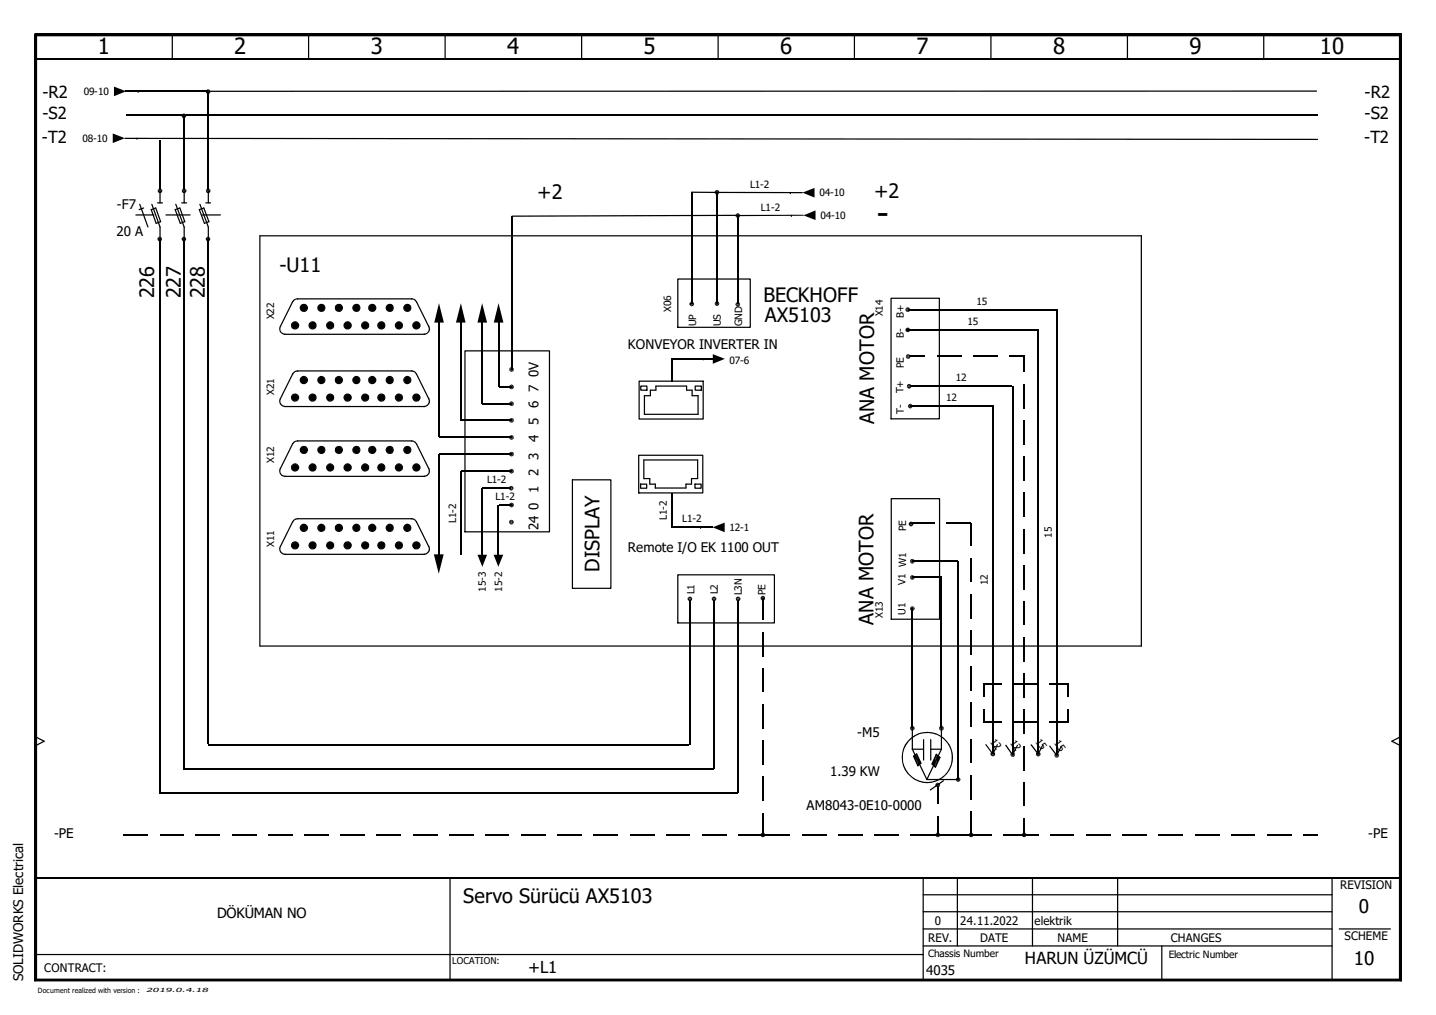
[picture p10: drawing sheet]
<svg xmlns="http://www.w3.org/2000/svg" width="297mm" height="210mm" viewBox="0 0 297 210" stroke-linecap="round" stroke-linejoin="round" font-family="sans-serif">
<defs><g id="words">
<text font-size="6.9" x="181.4" y="46.4">-</text>
<g font-size="4.6">
<text x="20.2" y="11.3">1</text>
<text x="48.5" y="11.3">2</text>
<text x="76.7" y="11.3">3</text>
<text x="104.9" y="11.3">4</text>
<text x="133.1" y="11.3">5</text>
<text x="161.4" y="11.3">6</text>
<text x="189.6" y="11.3">7</text>
<text x="217.8" y="11.3">8</text>
<text x="246" y="11.3">9</text>
<text x="273" y="11.3">10</text>
</g>
<g font-size="4.1">
<text x="111.1" y="41.1">+2</text>
<text x="180.8" y="41">+2</text>
<text x="57.8" y="56.3">-U11</text>
<text x="31.9" y="61.7" transform="rotate(-90 31.9 61.7)">226</text>
<text x="37.4" y="61.7" transform="rotate(-90 37.4 61.7)">227</text>
<text x="42.4" y="61.7" transform="rotate(-90 42.4 61.7)">228</text>
<text x="157.9" y="62.5">BECKHOFF</text>
<text x="158.2" y="66.5">AX5103</text>
<text x="180.8" y="87.6" transform="rotate(-90 180.8 87.6)">ANA MOTOR</text>
<text x="124" y="118.3" transform="rotate(-90 124 118.3)">DISPLAY</text>
<text x="180.7" y="129.2" transform="rotate(-90 180.7 129.2)">ANA MOTOR</text>
<text x="95.8" y="186.7">Servo Sürücü AX5103</text>
</g>
<g font-size="3.9">
<text x="281.1" y="188.8">0</text>
<text x="280" y="199.5">10</text>
</g>
<g font-size="3.4">
<text x="8.8" y="20.2">-R2</text>
<text x="282.3" y="20.2">-R2</text>
<text x="8.7" y="29.6">-T2</text>
<text x="8.8" y="24.6">-S2</text>
<text x="282.2" y="29.6">-T2</text>
<text x="282.3" y="24.6">-S2</text>
<text x="109.3" y="201.1">+L1</text>
<text x="212" y="199.4">HARUN ÜZÜMCÜ</text>
</g>
<text font-size="2.9" x="44.9" y="189.8">DÖKÜMAN NO</text>
<g font-size="2.7">
<text x="24.2" y="43.2">-F7</text>
<text x="24.1" y="48.9">20 A</text>
<text x="129.9" y="72.1">KONVEYOR INVERTER IN</text>
<text x="111.4" y="88" transform="rotate(-90 111.4 88)">5</text>
<text x="111.4" y="84.3" transform="rotate(-90 111.4 84.3)">6 7 0V</text>
<text x="111.4" y="91.4" transform="rotate(-90 111.4 91.4)">4</text>
<text x="111.4" y="101.9" transform="rotate(-90 111.4 101.9)">1 2 3</text>
<text x="111.4" y="105.4" transform="rotate(-90 111.4 105.4)">0</text>
<text x="111.4" y="109.6" transform="rotate(-90 111.4 109.6)">24</text>
<text x="129.9" y="114.1">Remote I/O EK 1100 OUT</text>
<text x="177.3" y="152.3">-M5</text>
<text x="171.7" y="160.5">1.39 KW</text>
<text x="166.8" y="167.5">AM8043-0E10-0000</text>
<text x="11.2" y="173.4">-PE</text>
<text x="283" y="173.4">-PE</text>
<text x="4.8" y="202.9" transform="rotate(-90 4.8 202.9)">SOLIDWORKS Electrical</text>
<text x="191.6" y="201.5">4035</text>
</g>
<g font-size="2.4">
<text x="277.2" y="183.9">REVISION</text>
<text x="193.4" y="191.3">0</text>
<text x="198.6" y="191.3">24.11.2022</text>
<text x="214" y="191.3">elektrik</text>
<text x="192" y="194.7">REV.</text>
<text x="202.7" y="194.7">DATE</text>
<text x="218.8" y="194.7">NAME</text>
<text x="242.2" y="194.7">CHANGES</text>
<text x="278.1" y="194.4">SCHEME</text>
<text x="9.1" y="200.9">CONTRACT:</text>
</g>
<g font-size="2.1">
<text x="17.3" y="19.6">09-10</text>
<text x="17.1" y="29.3">08-10</text>
<text x="155.1" y="38.8">L1-2</text>
<text x="169.5" y="40.6">04-10</text>
<text x="157.4" y="43.6">L1-2</text>
<text x="169.7" y="45.3">04-10</text>
<text x="138.9" y="64.5" transform="rotate(-90 138.9 64.5)">X06</text>
<text x="182.6" y="65.4" transform="rotate(-90 182.6 65.4)">X14</text>
<text x="187" y="65.8" transform="rotate(-90 187 65.8)">B+</text>
<text x="202" y="63">15</text>
<text x="56.7" y="66" transform="rotate(-90 56.7 66)">X22</text>
<text x="144" y="67.5" transform="rotate(-90 144 67.5)">UP</text>
<text x="149.1" y="67.5" transform="rotate(-90 149.1 67.5)">US</text>
<text x="153.5" y="67.5" transform="rotate(-90 153.5 67.5)">GND</text>
<text x="187" y="69.9" transform="rotate(-90 187 69.9)">B-</text>
<text x="200.1" y="67.2">15</text>
<text x="150.9" y="75.2">07-6</text>
<text x="186.9" y="76.1" transform="rotate(-90 186.9 76.1)">PE</text>
<text x="56.7" y="81.6" transform="rotate(-90 56.7 81.6)">X21</text>
<text x="186.9" y="81.4" transform="rotate(-90 186.9 81.4)">T+</text>
<text x="195.7" y="83">12</text>
<text x="197.7" y="78.8">12</text>
<text x="186.9" y="85.6" transform="rotate(-90 186.9 85.6)">T-</text>
<text x="56.7" y="95.7" transform="rotate(-90 56.7 95.7)">X12</text>
<text x="100.8" y="99.9">L1-2</text>
<text x="102.5" y="103.4">L1-2</text>
<text x="137.9" y="107.6" transform="rotate(-90 137.9 107.6)">L1-2</text>
<text x="56.7" y="113.2" transform="rotate(-90 56.7 113.2)">X11</text>
<text x="94.4" y="108.1" transform="rotate(-90 94.4 108.1)">L1-2</text>
<text x="141.1" y="108">L1-2</text>
<text x="150.9" y="109.8">12-1</text>
<text x="187.4" y="109.9" transform="rotate(-90 187.4 109.9)">PE</text>
<text x="217.6" y="111.2" transform="rotate(-90 217.6 111.2)">15</text>
<text x="100.5" y="122.3" transform="rotate(-90 100.5 122.3)">15-3</text>
<text x="103.8" y="122.3" transform="rotate(-90 103.8 122.3)">15-2</text>
<text x="143.6" y="122.9" transform="rotate(-90 143.6 122.9)">L1</text>
<text x="148.5" y="122.9" transform="rotate(-90 148.5 122.9)">L2</text>
<text x="153.5" y="123.1" transform="rotate(-90 153.5 123.1)">L3N</text>
<text x="158.3" y="123" transform="rotate(-90 158.3 123)">PE</text>
<text x="187.3" y="120.9" transform="rotate(-90 187.3 120.9)">V1 W1</text>
<text x="204.3" y="121" transform="rotate(-90 204.3 121)">12</text>
<text x="182.6" y="127.7" transform="rotate(-90 182.6 127.7)">X13</text>
<text x="187.3" y="127.1" transform="rotate(-90 187.3 127.1)">U1</text>
<text x="204.8" y="153.4" transform="rotate(53 204.8 153.4)">12</text>
<text x="208.9" y="153.6" transform="rotate(55 208.9 153.6)">12</text>
<text x="214.1" y="153.5" transform="rotate(53 214.1 153.5)">15</text>
<text x="218" y="153.7" transform="rotate(53 218 153.7)">15</text>
<text x="192" y="198">Chassis Number</text>
<text x="241.8" y="198.1">Electric Number</text>
</g>
<text font-size="1.9" x="93.5" y="199.3">LOCATION:</text>
<text font-size="1.5" x="7.8" y="205.3">Document realized with version :</text>
<text font-size="1.2" x="30.3" y="205.2">2019.0.4.18</text>
</g></defs>
<path d="M0 0h297v209.9h-297z" fill="none" stroke="#fff" stroke-width=".21"/>
<g fill="none" stroke="#000" stroke-width=".25">
<path d="M26 18.9h17M28.6 18.9h.1M35.6 7.2v4.9M43 19v20.2M63.8 7.2v4.9M92.1 7.2v4.9M120.3 7.2v4.9M148.5 7.2v4.9M176.7 7.2v4.9M205 7.2v4.9M233.2 7.2v4.9M261.4 7.2v4.9"/>
<path d="M26.1 23.8h246.4M28.3 28.6h.1M33.1 29v10.2M33.1 39.5v2.5M38.1 39.5v2.5M43.1 39.5v2.5M143.1 39.8v23.1M148.3 39.9v22.9M163.5 39.8h.1M28.1 44.4h3.7M28.9 42.2l1.7 4.7M29.7 43l-.9 .3"/>
<path d="M31.3 43.3l.9-.3 1 2.8-.9 .4zM31.4 42.2l1.7 4.7v2.5M32.6 42h1M33.1 49.4v114.8M34.3 44.4h5M36.2 43.3l1-.3 1 2.8-.9 .4zM36.4 42.2l1.7 4.7v2.5M37.6 42h1M41.2 43.3l1-.3 1 2.8-.9 .4zM41.4 42.2l1.7 4.7v2.5M41.8 44.4h3.8M42.6 42h1"/>
<path d="M43 49.4v104.4M105.8 44.7v31.7M140.2 57.7h15v10h-15zM152.6 44.6v18.3M163.7 44.5h.1M236.1 48.8v84.8M236.1 48.8h-182.3v84.8h182.3M59 69.1h28.8M60.5 77.3l-2.5 5.2M60.5 62.4l-2.5 5.1M61.5 76.7h23.7M61.5 61.8h23.7"/>
<path d="M86.1 77.3l2.6 5.2M86.1 62.4l2.6 5.1M95.4 66.6v20.4M96.2 72.6h17.5v37.4h-17.5zM99.8 66.6v16.8M103.2 66.5v13.5h2.6M132.2 78.8h13.3v7.9h-13.3zM132.5 79.8h1.3v.9h-1.3zM138.8 74.2h8.6M138.9 74.2v4.7M143.8 79.8h1.3v.9h-1.3zM145.5 74.2h.1"/>
<path d="M184.3 61.7h10v24.9h-10zM187.8 68.2h26.9M187.8 64.1h30.7l.1 92M188.2 73.6h3.1M188.3 79.8h21.1M193.8 73.6h5M201.3 73.6h5M208.8 73.6h3.2M209.5 79.9v76.1M211.8 73.7v3.3M211.8 79.5v5M214.7 68.2v87.8"/>
<path d="M59 98.5h28.8M59 84.1h28.8M60.5 91.8l-2.5 5.1M61.5 91.2h23.7M86.1 91.8l2.6 5.1M90.8 90.5h15M90.8 93.9h15M95.4 97.5v17.2M95.4 97.5h10.4M95.5 87h10.3M99.7 83.5h6.1M118.4 99.2h8v22.5h-8z"/>
<path d="M132.1 94.1h13.3v7.8h-13.3zM133.3 81.8h1.2v-1.1h1.2v-.9h6.3v.9h1.2v1.1h1.2v3.9h-11.1zM143 99v1.1h-1.1v.8h-6.4v-.8h-1.1v-1.1h-1.2v-3.9h11.1v3.9h-1.2M188.3 84h17.1M205.4 83.8v72.1M211.8 87v4.9M211.8 94.4v5M59 114.6h28.8M60.5 107.9l-2.5 5.1M61.5 107.3h23.7M86.1 107.9l2.6 5.1M99.8 112.7h.1"/>
<path d="M99.8 100.9v13.8M99.8 101h5.9M103.1 112.7h.1M103.1 104.4v10.3M103.2 104.4h2.6M132.5 100.1h1.3v.9h-1.3zM138.8 109.1h8.6M138.9 101.9v7.2M140.2 118.9h20v9.9h-20zM143.8 100.1h1.2v.9h-1.2zM144.9 109.1h.1M184.4 103.1h9.9v25h-9.9z"/>
<path d="M188.2 108.1h5.1M188.7 116.1h9.5M188.7 119.4h6.1l-.1 35.5M195.8 108.1h5.1M198.2 116v45.2M200.9 108.2v4.7M200.9 115.4v5M211.8 101.9v5M211.8 109.4v5M211.8 116.9v5M142.7 124.1v29.9M147.6 124.1v34.9"/>
<path d="M152.6 124.1v39.9M157.8 123.7v4.5M157.8 130.7v5M157.8 138.2v5M188.7 125.9v29M200.9 122.9v4.9M200.9 130.3v5M200.9 137.8v5M211.8 124.4v4.9M211.8 131.8v5M211.8 139.3v5M7.4 152.4l1.7 .9-1.7 .9"/>
<path d="M43 154.1h99.5M157.8 145.7v5M157.8 153.2v5M188.7 154.9h2.3M188.7 154.9l3 6.3M189 156.4l.6-.5 .9 1.9-.6 .6zM189.7 155.9v2.5M191 153v4.2M192.5 154.9h2.2M192.5 153v4.2M193.7 156l.7 .6-.9 2.1-.7-.7zM194.7 154.9l-3 6.3"/>
<path d="M200.9 145.3v5M200.9 152.8v5M203.5 146.6v2.8h3.7M207.2 141.4h-3.7v2.7M209.7 141.4h5M209.7 149.4h5M211.8 146.8v5M211.8 154.3v5M217.2 141.4h3.7v2.7M220.9 146.6v2.8h-3.7M289.6 152.4l-1.7 .9 1.7 .9M25.5 172.6h5.1"/>
<path d="M33.1 164h119.6M33.1 172.6h4.9M40.5 172.6h5M48 172.6h5M55.5 172.6h5M63 172.6h5M70.4 172.6h5M77.9 172.6h5M85.4 172.6h5M92.9 172.6h5M100.4 172.6h5M107.9 172.6h5"/>
<path d="M115.4 172.6h5M122.8 172.6h5M130.3 172.6h5M137.8 172.6h5M145.3 172.6h5M152.8 172.6h10.6M157.8 160.7v5M157.8 168.1v4.5M165.9 172.6h5M173.4 172.6h5M180.9 172.6h5M188.4 172.6h16.7"/>
<path d="M191.7 161.2h6.6M194 162.6v3.7M194 168.8v3.7M195.2 161.5l-2.8 1.9M200.9 160.3v5M200.9 167.8v4.7M207.6 172.6h7.2M211.8 161.8v5M211.8 169.2v3.3M217.3 172.6h4.9M224.7 172.6h5M232.2 172.6h5"/>
<path d="M239.7 172.6h5M247.2 172.6h5M254.7 172.6h4.9M262.1 172.6h5M269.6 172.6h2.9M7.4 197.4h183.6M93.1 181.5v21.2M191 195.6h84.5M191 181.5v21.2M191 192.1h84.5M191 188.6h84.5M191 185h84.5"/>
<path d="M198 181.5v14.1M213.6 181.5v14.1M231.2 181.5v14.1M240.3 195.6v7.1M275.5 181.5v21.2M277 192.1h10.6"/>
</g>
<path d="M7.2 7.2h282.6M7.2 202.7h282.6" fill="none" stroke="#000" stroke-width=".38"/>
<g fill="#000">
<path d="M7.2 7l.4 .4zM23.6 17.9l2.5 1-2.5 1zM42.5 19h.5l-.3 .3zM42.7 18.6l.3 .4h-.5zM42.7 19.3l.3-.3v.5zM42.7 18.6l.3-.1v.4zM43 19l.4 .3-.4 .2zM43 18.5l.4 .1-.3 .3zM43.1 19h.5l-.2 .3zM43.4 18.6l.2 .4h-.5zM289.8 7l-.3 .4zM23.3 27.6l2.5 1-2.5 1z"/>
<path d="M25.8 28.5l246.8 .2v.3l-246.8-.3zM32.6 39.5h.5l-.3 .3zM32.8 39.1l.3 .4h-.5zM33.1 39.5v.5l-.3-.2zM32.8 39.1l.3-.2v.5zM33.1 39.5l.3 .3-.3 .2zM33.1 38.9l.3 .2-.3 .3zM33.1 39.5h.5l-.2 .3zM33.1 39.4l.3-.3 .2 .4zM37.5 24h.5l-.3 .3zM37.6 39.5h.5l-.4 .3zM37.7 23.6l.3 .3-.5 .1z"/>
<path d="M37.7 24.3l.4-.3v.5zM37.7 39.1l.4 .4h-.5zM38.1 39.5v.5l-.4-.2zM37.7 23.6l.4-.1v.4zM38.1 24l.3 .3-.3 .2zM37.7 39.1l.4-.2v.5zM38.1 39.5l.3 .3-.3 .2zM38.1 23.5l.3 .1-.3 .3zM38.1 24h.4l-.1 .3zM38.1 38.9l.3 .2-.3 .3zM38.1 39.5h.5l-.2 .3zM38.1 23.9l.3-.3 .1 .4z"/>
<path d="M38.1 39.4l.3-.3 .2 .4zM42.6 39.5h.4l-.3 .3zM42.7 39.1l.3 .3-.4 .1zM42.7 39.8l.4-.3v.5zM42.7 39.1l.4-.2v.5zM43.1 39.5l.3 .3-.3 .2zM43.1 38.9l.3 .2-.3 .3zM43.1 39.5h.5l-.2 .3zM43.1 39.4l.3-.3 .2 .4zM147.8 39.8h.5l-.3 .3zM148 39.4l.2 .4h-.4zM148 39.4l.3-.1v.4z"/>
<path d="M148.3 39.3l.4 .1-.4 .4zM148.3 39.8l.4-.4 .1 .4zM166 39.8l2.5-.9v2zM32.6 49.4l.4 .1-.3 .3zM32.7 49.1l.3 .3h-.4zM32.7 49.8l.4-.3v.5zM32.7 49.1l.4-.2v.5zM33.1 49.5l.3 .3-.3 .2zM33.1 48.9l.3 .2-.3 .3zM33.1 49.5l.4-.1-.1 .4zM33.1 49.4l.3-.3 .1 .3zM37.5 49.4l.5 .1-.3 .3z"/>
<path d="M37.7 49.1l.3 .3h-.5zM37.7 49.8l.4-.3v.5zM37.7 49.1l.4-.2v.5zM38.1 49.5l.3 .3-.3 .2zM38.1 48.9l.3 .2-.3 .3zM38.1 49.5l.4-.1-.1 .4zM38.1 49.4l.3-.3 .1 .3zM42.5 49.4l.5 .1-.3 .3zM42.7 49.1l.3 .3h-.5zM42.7 49.8l.3-.3v.5zM42.7 49.1l.3-.2v.5zM43 49.5l.4 .3-.4 .2z"/>
<path d="M43 48.9l.4 .2-.4 .3zM43 49.5l.5-.1-.1 .4zM43 49.4l.4-.3 .1 .3zM148.3 39.8v.5l-.3-.2zM148.3 39.8l.4 .3-.4 .2zM148.3 39.8h.5l-.1 .3zM152.1 44.6h.5l-.3 .3zM152.3 44.2l.3 .4h-.5zM152.6 44.6v.5l-.3-.2zM152.3 44.2l.3-.1v.4zM152.6 44.6l.3 .3-.3 .2zM152.6 44.1l.3 .1-.2 .3z"/>
<path d="M152.7 44.6h.4l-.2 .3zM152.7 44.5l.2-.3 .2 .4zM166.2 44.5l2.5-1v2zM90.8 62.7l1 4h-2zM95.3 62.7l1 4h-2zM99.7 62.7l1 4h-1.9zM103.1 62.7l1 4h-2zM105.3 76.4l.5 .1-.4 .3zM105.4 76.1l.4 .3h-.5zM105.4 76.8l.4-.3v.4zM105.4 79.7l.3 .3h-.4zM105.4 79.7l.4-.2v.5z"/>
<path d="M105.4 76.1l.4-.2v.5zM105.8 76.5l.4 .3-.4 .1zM105.8 75.9l.4 .2-.4 .3zM105.8 76.5l.5-.1-.1 .4zM105.8 79.5l.4 .2-.4 .3zM105.8 76.4l.4-.3 .1 .3zM142.6 62.9h.4l-.3 .3zM142.7 62.5l.3 .4h-.4zM143 62.9l.1 .5-.4-.2zM142.7 62.5l.4-.1v.4zM143.1 62.9l.3 .3-.3 .2zM143.1 62.4l.3 .1-.3 .3z"/>
<path d="M143.1 62.9h.5l-.2 .3zM143.1 62.8l.3-.3 .2 .4zM147.4 73.2l2.5 1-2.5 1zM147.8 62.8h.5l-.3 .3zM148 62.4l.2 .4h-.4zM148 63.1l.3-.3v.5zM148 62.4l.3-.1v.4zM148.3 62.8l.4 .3-.4 .2zM148.3 62.3l.4 .1-.4 .3zM148.4 62.8h.4l-.1 .3zM148.3 62.7l.4-.3 .1 .4zM152.1 62.9l.5 .1-.3 .3z"/>
<path d="M152.3 62.6l.3 .3h-.5zM152.6 63v.5l-.3-.2zM152.3 62.6l.3-.2v.5zM152.6 63l.3 .3-.3 .2zM152.6 62.4l.3 .2-.2 .3zM152.7 62.9h.4l-.2 .4zM152.7 62.9l.2-.3 .2 .3zM187.3 68.2l.4 .1-.3 .3zM187.3 64.1h.4l-.3 .3zM187.4 73.7h.4l-.3 .4zM187.4 67.9l.3 .3h-.4zM187.4 68.6l.4-.3v.4z"/>
<path d="M187.4 63.7l.3 .4h-.4zM187.4 64.4l.4-.3v.4zM187.5 73.4l.3 .3h-.4zM187.8 73.7l.1 .5-.4-.1zM187.6 79.9h.4l-.3 .3zM187.7 79.5l.3 .4h-.4zM187.4 67.9l.4-.2v.5zM187.8 68.3l.3 .3-.3 .1zM187.4 63.7l.4-.2v.5zM187.8 64.1l.3 .3-.3 .1zM187.5 73.4l.4-.2v.5zM187.9 73.8l.3 .3-.3 .1z"/>
<path d="M187.7 79.5l.3-.1v.4zM187.8 67.7l.3 .2-.3 .3zM187.8 68.2h.5l-.2 .4zM187.8 63.5l.3 .2-.3 .3zM187.8 64.1h.5l-.2 .3zM187.9 73.2l.3 .2-.3 .3zM187.9 73.7h.5l-.2 .4zM188.1 67.9l.2 .3h-.5zM188.1 63.7l.2 .4h-.5zM188.2 73.4l.2 .3h-.5zM188 79.4l.4 .1-.3 .3zM188.1 79.8l.3-.3 .1 .4z"/>
<path d="M105.3 97.5h.4l-.3 .3zM105.3 93.9h.4l-.3 .4zM105.3 90.5h.4l-.3 .3zM105.3 87h.4l-.3 .3zM105.3 83.5h.4l-.3 .3zM105.3 80l.4 .1-.3 .2zM105.4 97.1l.3 .4h-.4zM105.7 97.5l.1 .5-.4-.2zM105.4 93.6l.3 .3h-.4zM105.7 93.9l.1 .5-.4-.1zM105.4 90.1l.3 .4h-.4zM105.7 90.5l.1 .5-.4-.2z"/>
<path d="M105.4 86.6l.3 .4h-.4zM105.7 87l.1 .4-.4-.1zM105.4 83.1l.3 .4h-.4zM105.7 83.5l.1 .5-.4-.2zM105.7 80.1l.1 .4-.4-.2zM105.4 97.1l.4-.2v.5zM105.8 97.5l.4 .3-.4 .2zM105.4 93.6l.4-.2v.5zM105.8 93.9l.4 .4-.4 .1zM105.4 90.1l.4-.1v.4zM105.8 90.5l.4 .3-.4 .2zM105.4 86.6l.4-.2v.5z"/>
<path d="M105.8 87l.4 .3-.4 .1zM105.4 83.1l.4-.1v.4zM105.8 83.5l.4 .3-.4 .2zM105.8 80.1l.4 .2-.4 .2zM105.8 96.9l.4 .2-.4 .3zM105.8 97.5h.5l-.1 .3zM105.8 93.4l.4 .2-.4 .3zM105.8 93.9h.5l-.1 .4zM105.8 90l.4 .1-.4 .3zM105.8 90.5h.5l-.1 .3zM105.8 86.4l.4 .2-.4 .3zM105.8 87h.5l-.1 .3z"/>
<path d="M105.8 83l.4 .1-.4 .3zM105.8 83.5h.5l-.1 .3zM105.8 80h.5l-.1 .3zM105.8 97.4l.4-.3 .1 .4zM105.8 93.9l.4-.3 .1 .3zM105.8 90.4l.4-.3 .1 .4zM105.8 86.9l.4-.3 .1 .4zM105.8 83.4l.4-.3 .1 .4zM105.8 80l.4-.3 .1 .3zM188 79.9v.5l-.3-.2zM187.8 84h.5l-.3 .3zM188 83.7l.3 .3h-.5z"/>
<path d="M188.3 84v.5l-.3-.2zM188 79.9l.4 .3-.4 .2zM188 83.7l.3-.2v.4zM188.3 84l.3 .3-.3 .2zM188.1 79.9h.4l-.1 .3zM188.3 83.5l.3 .2-.3 .2zM188.3 84h.5l-.2 .3zM188.3 83.9l.3-.2 .2 .3zM89.7 114.6h2.1l-1 4.1zM98.8 114.7h1.9l-.9 2.5zM102.1 114.7h2l-1 2.5zM105.2 101h.5l-.3 .3z"/>
<path d="M105.3 104.4l.4 .1-.3 .3zM105.3 108h.4l-.3 .3zM105.4 100.6l.3 .4h-.5zM105.7 101v.5l-.3-.2zM105.4 104.1l.3 .3h-.4zM105.7 104.5l.1 .4-.4-.1zM105.4 107.6l.3 .4h-.4zM105.4 108.3l.4-.3v.5zM105.4 100.6l.3-.1v.4zM105.7 101l.4 .3-.4 .2zM105.4 104.1l.4-.2v.5zM105.8 104.5l.4 .3-.4 .1z"/>
<path d="M105.4 107.6l.4-.1v.4zM105.8 108l.3 .3-.3 .2zM105.7 100.5l.4 .1-.3 .3zM105.8 101h.5l-.2 .3zM105.8 107.5l.3 .1-.3 .3zM105.8 108h.5l-.2 .3zM105.8 103.9l.4 .2-.4 .3zM105.8 104.4h.5l-.1 .4zM105.8 100.9l.3-.3 .2 .4zM105.8 104.4l.4-.3 .1 .3zM106.1 107.6l.2 .4h-.5zM147.4 109.1l2.5-1v2z"/>
<path d="M188 108.4h.4l-.3 .3zM188.1 108l.3 .4h-.4zM188.1 108.7l.4-.3v.5zM188.2 119.4l.5 .1-.3 .3zM188.2 116.1h.5l-.3 .3zM188.4 119.1l.3 .3h-.5zM188.4 119.8l.3-.3v.4zM188.4 115.7l.3 .4h-.5zM188.7 116.1v.5l-.3-.2zM188.1 108l.4-.1v.4zM188.5 108.4l.3 .3-.3 .2zM188.4 119.1l.3-.2v.5z"/>
<path d="M188.7 119.5l.4 .3-.4 .1zM188.4 115.7l.3-.1v.4zM188.7 116.1l.4 .3-.4 .2zM188.5 107.9l.3 .1-.3 .3zM188.5 108.4h.5l-.2 .3zM188.8 108l.2 .4h-.5zM188.7 118.9l.4 .2-.3 .3zM188.8 119.4h.4l-.1 .4zM188.7 115.6l.4 .1-.3 .3zM188.8 116.1h.4l-.1 .3zM188.8 119.4l.3-.3 .1 .3zM189.1 115.7l.1 .4h-.4z"/>
<path d="M142.2 123.8l.5 .1-.3 .3zM142.4 123.5l.3 .3h-.5zM142.7 123.9v.4l-.3-.1zM142.4 123.5l.3-.1v.4zM142.7 123.9l.3 .3-.3 .1zM142.7 123.4l.3 .1-.3 .3zM142.7 123.8h.5l-.2 .4zM143 123.5l.2 .3h-.5zM147.2 123.8l.5 .1-.3 .3zM147.4 123.5l.3 .3h-.5zM147.7 123.9v.4l-.3-.1zM147.4 123.5l.3-.1v.4z"/>
<path d="M147.7 123.9l.3 .3-.3 .1zM147.7 123.4l.3 .1-.3 .3zM147.7 123.8h.5l-.2 .4zM148 123.5l.2 .3h-.5zM152.2 123.8l.5 .1-.4 .3zM152.3 123.5l.4 .3h-.5zM152.7 123.9v.4l-.4-.1zM152.3 123.5l.4-.1v.4zM152.7 123.9l.3 .3-.3 .1zM152.7 123.4l.3 .1-.3 .3zM152.7 123.8h.5l-.2 .4zM153 123.5l.2 .3h-.5z"/>
<path d="M157.3 123.7h.5l-.4 .4zM157.4 123.4l.4 .3h-.5zM157.8 123.7v.5l-.4-.1zM157.4 123.4l.4-.2v.5zM157.8 123.7l.4 .4-.4 .1zM157.8 123.2l.4 .2-.3 .3zM157.9 123.7h.4l-.1 .4zM157.9 123.7l.3-.3 .1 .3zM188.2 125.9h.5l-.3 .3zM188.4 125.5l.3 .4h-.5zM188.7 125.9v.5l-.3-.2zM188.4 125.5l.3-.2v.5z"/>
<path d="M188.7 125.9l.4 .3-.4 .2zM188.7 125.3l.4 .2-.3 .3zM188.8 125.9h.4l-.1 .3zM188.8 125.8l.3-.3 .1 .4zM188.2 150.6l.5 .1-.3 .3zM188.4 150.2l.3 .4h-.5zM188.7 150.7v.4l-.3-.1zM188.4 150.2l.3-.1v.5zM188.7 150.7l.4 .3-.4 .1zM188.7 150.1l.4 .1-.3 .4zM188.8 150.6h.4l-.1 .4zM189.1 150.2l.1 .4h-.4z"/>
<path d="M189 156.4l.6-.5v1.9zM189.9 156.4l.6 1.4-.6 .6zM193.5 156.4v2.3l-.7-.7zM193.7 156l.7 .6-.7 1.7zM194.2 150.6l.5 .1-.3 .3zM194.4 150.2l.3 .4h-.5zM194.7 150.7v.4l-.3-.1zM194.4 150.2l.3-.1v.5zM194.7 150.7l.4 .3-.4 .1zM194.7 150.1l.4 .1-.3 .4zM194.8 150.6h.4l-.1 .4zM194.8 150.6l.3-.4 .1 .4z"/>
<path d="M203.8 154l.2-.2 1.5 2.1-.2 .1zM204.8 155.9l.5 .1-.3 .3zM205 155.6l.3 .3h-.5zM205.3 156l.1 .4-.4-.1zM205 155.6l.4-.2v.5zM205.4 156l.3 .3-.3 .1zM206.2 153.9l.3 .1-1 2-.2-.1zM205.4 155.4l.3 .2-.3 .3zM205.4 155.9h.5l-.2 .4zM205.4 155.9l.3-.3 .2 .3zM207.9 154.1l.2-.1 1.4 2-.2 .2zM209 156l.5 .1-.4 .3z"/>
<path d="M209.1 155.7l.4 .3h-.5zM209.1 156.4l.4-.3v.4zM209.1 155.7l.4-.2v.5zM209.5 156.1l.3 .3-.3 .1zM210.4 154l.2 .1-1 2-.2-.1zM209.5 155.5l.3 .2-.3 .3zM209.5 156.1l.5-.1-.2 .4zM209.5 156l.3-.3 .2 .3zM213.1 154.1l.3-.2 1.5 2-.2 .1zM214.2 156h.5l-.3 .3zM214.4 155.6l.3 .4h-.5zM214.7 156l.1 .5-.4-.2z"/>
<path d="M214.4 155.6l.4-.2v.5zM214.8 156l.3 .3-.3 .2zM215.6 153.9l.3 .1-1.1 2.1-.2-.1zM214.8 155.4l.3 .2-.3 .3zM214.8 156h.5l-.2 .3zM214.8 155.9l.3-.3 .2 .4zM217 154.3l.2-.2 1.5 2-.2 .2zM218.1 156.2l.5 .1-.4 .2zM218.2 155.9l.3 .3h-.4zM218.2 156.5l.4-.2v.4zM218.2 155.9l.4-.2v.5zM218.6 156.3l.3 .2-.3 .2z"/>
<path d="M219.5 154.2l.2 .1-1 2-.2-.1zM218.6 155.7l.3 .2-.3 .3zM218.6 156.3l.5-.1-.2 .3zM218.6 156.2l.3-.3 .2 .3zM157.3 172.6l.5 .1-.4 .3zM157.4 172.3l.4 .3h-.5zM157.8 172.7v.4l-.4-.1zM157.4 172.3l.4-.2v.5zM157.8 172.7l.4 .3-.4 .1zM157.8 172.1l.4 .2-.3 .3zM157.9 172.6h.4l-.1 .4zM157.9 172.6l.3-.3 .1 .3z"/>
<path d="M193.5 172.6l.4 .1-.3 .3zM193.5 162.3h.4l-.3 .4zM193.6 172.3l.3 .3h-.4zM193.9 172.7l.1 .4-.4-.1zM193.6 162l.3 .3h-.4zM193.9 162.3l.1 .5-.4-.1zM193.6 172.3l.4-.2v.5zM194 172.7l.3 .3-.3 .1zM193.6 162l.4-.2v.5zM194 162.4l.3 .3-.3 .1zM194 172.1l.3 .2-.3 .3zM194 172.6h.5l-.2 .4z"/>
<path d="M194 161.8l.3 .2-.3 .3zM194 162.3h.5l-.2 .4zM194 172.6l.3-.3 .2 .3zM194.3 162l.2 .3h-.5zM197.7 161.2h.5l-.3 .3zM197.9 160.9l.3 .3h-.5zM198.2 161.2v.5l-.3-.2zM197.9 160.9l.3-.2v.5zM198.2 161.2l.3 .3-.3 .2zM198.2 160.7l.3 .2-.3 .3zM198.2 161.2h.5l-.2 .3zM198.2 161.2l.3-.3 .2 .3z"/>
<path d="M200.4 172.6l.5 .1-.4 .3zM200.5 172.3l.4 .3h-.5zM200.9 172.7v.4l-.4-.1zM200.5 172.3l.4-.2v.5zM200.9 172.7l.3 .3-.3 .1zM200.9 172.1l.3 .2-.3 .3zM200.9 172.7l.5-.1-.2 .4zM200.9 172.6l.3-.3 .2 .3zM211.4 172.6l.4 .1-.3 .3zM211.5 172.3l.3 .3h-.4zM211.8 172.7v.4l-.3-.1zM211.5 172.3l.3-.2v.5z"/>
<path d="M211.8 172.7l.4 .3-.4 .1zM211.8 172.1l.4 .2-.3 .3zM211.9 172.7l.4-.1-.1 .4zM211.9 172.6l.3-.3 .1 .3zM7.6 202.5l-.4 .4zM289.5 202.5l.3 .4z"/>
<path d="M57.9 67.5l.2 .1a.97 .97 0 0 0 .9 1.4v.3a1.22 1.22 0 0 1-1.1-1.8z" fill-rule="evenodd"/>
<path d="M60.4 66.7a.86 .86 0 0 1 1.4 .2 .86 .86 0 0 1-.5 1.2 .86 .86 0 0 1-1.1-.8h.2a.6 .6 0 0 0 .8 .6 .6 .6 0 0 0 .3-.9 .59 .59 0 0 0-.6-.3 .59 .59 0 0 0-.5 .6h-.2z" fill-rule="evenodd"/>
<path d="M60.4 67a.7 .7 0 0 1 1.1-.3 .7 .7 0 0 1-.1 1.1 .7 .7 0 0 1-1-.5h.2l.1 .2 .4 .2 .4-.3-.2-.4-.2-.2-.4 .3-.1 .2h-.2z" fill-rule="evenodd"/>
<path d="M60.5 67a.61 .61 0 0 1 1-.1 .61 .61 0 0 1-.3 1 .61 .61 0 0 1-.8-.6l.8 .3a.41 .41 0 0 0 0-.7h-.3l-.2 .4h-.3z" fill-rule="evenodd"/>
<path d="M60.6 67a.55 .55 0 0 1 .9 0 .55 .55 0 0 1-.3 .8 .55 .55 0 0 1-.7-.5h.2l.3 .3 .3-.2v-.2l-.3-.2-.3 .3h-.2z" fill-rule="evenodd"/>
<path d="M60.7 67.1l.4-.3 .2 .2 .2 .4a.46 .46 0 0 1-.5 .3 .46 .46 0 0 1-.4-.4l.4 .2 .3-.2-.3-.2-.2 .2h-.2z" fill-rule="evenodd"/>
<path d="M60.4 77.2h.3v.2h-.3z" fill-rule="evenodd"/>
<path d="M60.4 62.3h.3v.2h-.3z" fill-rule="evenodd"/>
<path d="M60.7 67.1l.2-.1 .4 .1v.4l-.4 .1-.2-.3 .3 .1 .1-.2-.4 .1z" fill-rule="evenodd"/>
<path d="M60.8 67.1h.4l.1 .3-.3 .2-.2-.1-.1-.2h.4h-.4z" fill-rule="evenodd"/>
<path d="M60.9 67.1h.3v.3h-.3z" fill-rule="evenodd"/>
<path d="M60.7 76.9l.8-.3v.2l-.6 .3-.2 .3-.3-.1z" fill-rule="evenodd"/>
<path d="M60.7 62l.8-.3v.2l-.3 .1-.5 .4h-.3z" fill-rule="evenodd"/>
<path d="M61.5 61.7h.1v.2h-.1z" fill-rule="evenodd"/>
<path d="M62.3 78a.87 .87 0 0 1 1.3 .2 .87 .87 0 0 1-.6 1.3 .87 .87 0 0 1-1-.9h.2a.62 .62 0 0 0 .9 .6 .62 .62 0 0 0 .2-1 .62 .62 0 0 0-1 .1l-.1 .3h-.2z" fill-rule="evenodd"/>
<path d="M62.3 63a.87 .87 0 0 1 1.3 .3 .87 .87 0 0 1-.6 1.2 .87 .87 0 0 1-1-.8h.2a.61 .61 0 0 0 .8 .6 .61 .61 0 0 0 .3-1 .61 .61 0 0 0-1 .1l-.1 .3h-.2z" fill-rule="evenodd"/>
<path d="M62.4 78a.71 .71 0 0 1 1.1 .3 .71 .71 0 0 1-.5 1 .71 .71 0 0 1-.9-.7h.3l.2 .4h.3l.4-.3-.1-.4-.3-.2-.3 .1-.2 .4h-.3z" fill-rule="evenodd"/>
<path d="M62.2 63.3a.71 .71 0 0 1 1.2-.1 .71 .71 0 0 1-.3 1.1 .71 .71 0 0 1-1-.6h.3a.45 .45 0 0 0 .5 .4 .45 .45 0 0 0 .4-.6 .46 .46 0 0 0-.5-.3 .46 .46 0 0 0-.4 .5h-.3z" fill-rule="evenodd"/>
<path d="M62.3 78.3a.61 .61 0 0 1 1-.1 .61 .61 0 0 1-.2 1 .61 .61 0 0 1-.9-.6h.3l.2 .4 .5-.2v-.4l-.3-.2h-.2l-.2 .4h-.3z" fill-rule="evenodd"/>
<path d="M62.5 63.1a.62 .62 0 0 1 .9 .3 .62 .62 0 0 1-.4 .8 .62 .62 0 0 1-.8-.5h.3l.2 .3 .5-.1v-.4l-.3-.2h-.2l-.2 .4h-.3z" fill-rule="evenodd"/>
<path d="M62.4 78.3a.53 .53 0 0 1 .9 0 .53 .53 0 0 1-.3 .8 .53 .53 0 0 1-.7-.5h.3l.2 .3 .3-.2v-.2l-.3-.2-.2 .3h-.3z" fill-rule="evenodd"/>
<path d="M62.6 63.2a.54 .54 0 0 1 .8 .3 .54 .54 0 0 1-.4 .7 .54 .54 0 0 1-.7-.5h.3l.2 .3 .3-.2-.1-.4h-.2l-.2 .3h-.3z" fill-rule="evenodd"/>
<path d="M62.5 78.4l.4-.3 .3 .2 .1 .4a.46 .46 0 0 1-.5 .3 .46 .46 0 0 1-.4-.4l.5 .2 .1-.2-.1-.2-.3 .2h-.2z" fill-rule="evenodd"/>
<path d="M62.5 63.4l.4-.2 .3 .1 .1 .5a.46 .46 0 0 1-.5 .3 .46 .46 0 0 1-.4-.4h.2l.3 .2 .1-.2-.1-.2-.3 .2h-.2z" fill-rule="evenodd"/>
<path d="M62.6 78.4l.1-.1 .4 .1v.4l-.2 .2-.3-.2-.1-.2h.4v-.1l-.4 .1z" fill-rule="evenodd"/>
<path d="M62.6 63.5l.1-.2 .4 .2v.4l-.2 .1-.3-.1-.1-.2h.4h-.4z" fill-rule="evenodd"/>
<path d="M62.6 78.4h.4l.1 .3-.3 .2-.2-.1v-.2h.3h-.3z" fill-rule="evenodd"/>
<path d="M62.6 63.5l.4-.1 .1 .2-.1 .3-.4-.1v-.1h.3h-.3z" fill-rule="evenodd"/>
<path d="M62.7 78.4h.3v.3h-.3z" fill-rule="evenodd"/>
<path d="M62.7 63.5h.3v.3h-.3z" fill-rule="evenodd"/>
<path d="M64.1 66.7a.85 .85 0 0 1 1.3 .2 .85 .85 0 0 1-.6 1.3 .85 .85 0 0 1-1-.9h.2a.62 .62 0 0 0 .9 .6 .62 .62 0 0 0 .2-1 .62 .62 0 0 0-1 .1l-.1 .3h-.2z" fill-rule="evenodd"/>
<path d="M64.3 66.7a.69 .69 0 0 1 1 .3 .69 .69 0 0 1-.5 1 .69 .69 0 0 1-.8-.7h.2a.43 .43 0 0 0 .5 .4 .43 .43 0 0 0 .4-.5 .43 .43 0 0 0-.6-.3l-.3 .4h-.2z" fill-rule="evenodd"/>
<path d="M64.1 67a.61 .61 0 0 1 1-.1 .61 .61 0 0 1-.2 1 .61 .61 0 0 1-.9-.6h.3l.3 .3h.2l.2-.3-.2-.4h-.2l-.3 .4h-.3z" fill-rule="evenodd"/>
<path d="M64.2 67a.53 .53 0 0 1 .9 0 .53 .53 0 0 1-.3 .8 .53 .53 0 0 1-.7-.5h.3l.2 .3 .3-.2v-.2l-.3-.2-.2 .3h-.3z" fill-rule="evenodd"/>
<path d="M64.3 67.1l.2-.2a.45 .45 0 0 1 .5 .2 .45 .45 0 0 1-.1 .5 .45 .45 0 0 1-.7-.3l.6 .1v-.3h-.2l-.1 .2h-.3z" fill-rule="evenodd"/>
<path d="M64.4 67.1l.2-.1 .3 .1v.4l-.1 .1-.4-.1-.1-.2h.5l-.2-.1-.3 .1z" fill-rule="evenodd"/>
<path d="M64.4 67.1h.4l.1 .3-.3 .2-.2-.1v-.2h.3h-.3z" fill-rule="evenodd"/>
<path d="M64.5 67.1h.3v.3h-.3z" fill-rule="evenodd"/>
<path d="M65.9 78a.85 .85 0 0 1 1.3 .2 .85 .85 0 0 1-.5 1.3 .85 .85 0 0 1-1.1-.9h.3a.62 .62 0 0 0 .8 .6 .62 .62 0 0 0 .3-1 .62 .62 0 0 0-1 .1l-.1 .3h-.3z" fill-rule="evenodd"/>
<path d="M65.9 63a.85 .85 0 0 1 1.3 .3 .85 .85 0 0 1-.5 1.2 .85 .85 0 0 1-1.1-.8h.3a.61 .61 0 0 0 .8 .6 .61 .61 0 0 0 .2-1 .61 .61 0 0 0-.9 .1l-.1 .3h-.3z" fill-rule="evenodd"/>
<path d="M66.1 78a.69 .69 0 0 1 1 .3 .69 .69 0 0 1-.5 1 .69 .69 0 0 1-.8-.7h.2a.43 .43 0 0 0 .5 .4 .43 .43 0 0 0 .4-.5 .43 .43 0 0 0-.6-.3l-.3 .4h-.2z" fill-rule="evenodd"/>
<path d="M65.9 63.3a.69 .69 0 0 1 1.1-.1 .69 .69 0 0 1-.3 1.1 .69 .69 0 0 1-.9-.6h.2a.45 .45 0 0 0 .8 .3 .44 .44 0 0 0 .1-.4 .44 .44 0 0 0-.4-.4l-.4 .2-.1 .3h-.2z" fill-rule="evenodd"/>
<path d="M66 78.3a.61 .61 0 0 1 .9-.1 .61 .61 0 0 1-.2 1 .61 .61 0 0 1-.8-.6h.2l.3 .4h.2l.2-.4-.2-.4-.4 .2-.1 .2h-.2z" fill-rule="evenodd"/>
<path d="M66.2 63.1a.62 .62 0 0 1 .9 .3 .62 .62 0 0 1-.5 .8 .62 .62 0 0 1-.7-.5h.2l.3 .3 .4-.1v-.2l-.2-.4-.4 .2-.1 .2h-.2z" fill-rule="evenodd"/>
<path d="M66 78.3a.55 .55 0 0 1 .8-.1 .55 .55 0 0 1 0 .8 .55 .55 0 0 1-.8-.1v-.3h.2l.2 .3 .4-.2v-.2l-.4-.2-.2 .3h-.2z" fill-rule="evenodd"/>
<path d="M66 63.4a.54 .54 0 0 1 .8-.1 .54 .54 0 0 1 0 .8 .54 .54 0 0 1-.8-.2v-.2h.2l.2 .3 .4-.2-.2-.4h-.2l-.2 .3h-.2z" fill-rule="evenodd"/>
<path d="M66.1 78.4l.2-.2a.44 .44 0 0 1 .6 .4 .44 .44 0 0 1-.6 .4l-.3-.4 .6 .1v-.3l-.6 .2z" fill-rule="evenodd"/>
<path d="M66.1 63.4l.2-.2a.45 .45 0 0 1 .6 .5 .45 .45 0 0 1-.6 .4l-.3-.4h.3l.2 .2 .2-.2-.2-.2-.2 .2h-.3z" fill-rule="evenodd"/>
<path d="M66.2 78.4l.2-.1 .4 .1v.4l-.2 .2-.4-.2-.1-.2h.5l-.1-.1-.4 .1z" fill-rule="evenodd"/>
<path d="M66.2 63.5l.2-.2 .4 .2v.4l-.2 .1-.4-.1-.1-.2h.5h-.5z" fill-rule="evenodd"/>
<path d="M66.2 78.4h.4l.2 .3-.4 .2-.2-.1v-.2h.3h-.3z" fill-rule="evenodd"/>
<path d="M66.2 63.5l.4-.1 .2 .2-.2 .3-.4-.1v-.1h.3h-.3z" fill-rule="evenodd"/>
<path d="M66.3 78.4h.3v.3h-.3z" fill-rule="evenodd"/>
<path d="M66.3 63.5h.3v.3h-.3z" fill-rule="evenodd"/>
<path d="M67.7 66.7a.85 .85 0 0 1 1.3 .2 .85 .85 0 0 1-.5 1.3 .85 .85 0 0 1-1.1-.9h.3a.62 .62 0 0 0 .8 .6 .62 .62 0 0 0 .3-1 .62 .62 0 0 0-1 .1l-.1 .3h-.3z" fill-rule="evenodd"/>
<path d="M67.9 66.7a.69 .69 0 0 1 1 .3 .69 .69 0 0 1-.5 1 .69 .69 0 0 1-.8-.7h.3a.44 .44 0 0 0 .4 .4 .44 .44 0 0 0 .4-.4 .44 .44 0 0 0-.3-.5l-.5 .3v.2h-.3z" fill-rule="evenodd"/>
<path d="M67.8 67a.61 .61 0 0 1 1-.1 .61 .61 0 0 1-.3 1 .61 .61 0 0 1-.8-.6h.2l.3 .3h.2l.3-.3-.3-.4h-.2l-.3 .4h-.2z" fill-rule="evenodd"/>
<path d="M67.8 67a.55 .55 0 0 1 .9 0 .55 .55 0 0 1-.2 .8 .55 .55 0 0 1-.8-.5h.3l.2 .3 .3-.2v-.2l-.3-.2-.2 .3h-.3z" fill-rule="evenodd"/>
<path d="M67.9 67.1l.2-.2a.44 .44 0 0 1 .6 .4 .44 .44 0 0 1-.6 .4l-.3-.4 .5 .2 .2-.2-.2-.2-.2 .2h-.3z" fill-rule="evenodd"/>
<path d="M68 67.1l.4-.1a.36 .36 0 0 1 .2 .4 .36 .36 0 0 1-.4 .2l-.3-.3h.5l-.1-.1-.4 .1z" fill-rule="evenodd"/>
<path d="M68.1 67.1h.3l.1 .3-.3 .2-.1-.1-.1-.2h.3h-.3z" fill-rule="evenodd"/>
<path d="M68.2 67.1h.2v.3h-.2z" fill-rule="evenodd"/>
<path d="M69.5 78a.86 .86 0 0 1 1.4 .2 .86 .86 0 0 1-.6 1.2 .86 .86 0 0 1-1-.8h.2a.6 .6 0 0 0 .8 .6 .6 .6 0 0 0 .3-.9 .59 .59 0 0 0-.7-.3 .59 .59 0 0 0-.4 .6h-.2z" fill-rule="evenodd"/>
<path d="M69.5 63a.86 .86 0 0 1 1.4 .2 .86 .86 0 0 1-.6 1.3 .86 .86 0 0 1-1-.8h.2a.61 .61 0 0 0 .9 .5 .61 .61 0 0 0 .1-1 .61 .61 0 0 0-.9 .2l-.1 .3h-.2z" fill-rule="evenodd"/>
<path d="M69.5 78.3a.7 .7 0 0 1 1.1-.3 .7 .7 0 0 1-.2 1.2 .7 .7 0 0 1-1-.6h.2l.1 .2 .4 .2 .4-.3-.1-.4-.3-.2-.4 .3-.1 .2h-.2z" fill-rule="evenodd"/>
<path d="M69.5 63.3a.71 .71 0 0 1 1-.2 .71 .71 0 0 1 0 1.1 .71 .71 0 0 1-1-.2l-.1-.3h.2a.45 .45 0 0 0 .5 .4 .45 .45 0 0 0 .4-.6 .46 .46 0 0 0-.5-.3 .46 .46 0 0 0-.4 .5h-.2z" fill-rule="evenodd"/>
<path d="M69.6 78.3a.61 .61 0 0 1 .9-.1 .61 .61 0 0 1-.2 1 .61 .61 0 0 1-.8-.6l.7 .4a.41 .41 0 0 0 0-.8h-.2l-.3 .4h-.2z" fill-rule="evenodd"/>
<path d="M69.6 63.4a.62 .62 0 0 1 .6-.3 .62 .62 0 0 1 .5 .6 .61 .61 0 0 1-.6 .6 .61 .61 0 0 1-.6-.6l.7 .3a.38 .38 0 0 0 .2-.3 .38 .38 0 0 0-.2-.4l-.7 .4z" fill-rule="evenodd"/>
<path d="M69.6 78.3a.55 .55 0 0 1 .9 0 .55 .55 0 0 1-.2 .8 .55 .55 0 0 1-.7-.5h.2l.3 .3 .3-.2v-.2l-.3-.2-.3 .3h-.2z" fill-rule="evenodd"/>
<path d="M69.6 63.4a.54 .54 0 0 1 .9-.1 .54 .54 0 0 1 0 .8 .54 .54 0 0 1-.9-.2v-.2h.2l.3 .3 .3-.2-.2-.4h-.1l-.3 .3h-.2z" fill-rule="evenodd"/>
<path d="M69.7 78.4l.4-.3 .3 .2 .1 .4a.46 .46 0 0 1-.5 .3 .46 .46 0 0 1-.4-.4l.5 .2 .2-.2-.2-.2-.2 .2h-.3z" fill-rule="evenodd"/>
<path d="M69.7 63.4l.4-.2 .3 .1 .1 .5a.46 .46 0 0 1-.5 .3 .46 .46 0 0 1-.4-.4h.3l.2 .2 .2-.2-.2-.2-.2 .2h-.3z" fill-rule="evenodd"/>
<path d="M69.8 78.4l.2-.1 .4 .1v.4l-.4 .2-.2-.4 .3 .1 .1-.2-.4 .1z" fill-rule="evenodd"/>
<path d="M69.8 63.5l.2-.2 .4 .2v.4l-.4 .1-.2-.3 .4 .1v-.2l-.4 .1z" fill-rule="evenodd"/>
<path d="M69.9 78.4h.3l.2 .3-.3 .2-.2-.1-.1-.2h.3h-.3z" fill-rule="evenodd"/>
<path d="M69.9 63.5l.3-.1 .2 .2-.2 .3-.3-.1-.1-.1h.3h-.3z" fill-rule="evenodd"/>
<path d="M70 78.4h.2v.3h-.2z" fill-rule="evenodd"/>
<path d="M71.3 66.7a.87 .87 0 0 1 1.4 .2 .87 .87 0 0 1-.6 1.3 .87 .87 0 0 1-1.1-.9h.3a.62 .62 0 0 0 .8 .6 .62 .62 0 0 0 .3-1 .62 .62 0 0 0-1 .1l-.1 .3h-.3z" fill-rule="evenodd"/>
<path d="M71.5 66.7a.71 .71 0 0 1 1.1 .3 .71 .71 0 0 1-.5 1 .71 .71 0 0 1-.9-.7h.3l.2 .4h.3l.3-.3-.1-.4-.2-.2-.3 .1-.2 .4h-.3z" fill-rule="evenodd"/>
<path d="M71.4 67a.61 .61 0 0 1 1-.1 .61 .61 0 0 1-.3 1 .61 .61 0 0 1-.8-.6h.2l.3 .3 .4-.1v-.4l-.2-.2h-.2l-.3 .4h-.2z" fill-rule="evenodd"/>
<path d="M71.5 67a.53 .53 0 0 1 .8 0 .53 .53 0 0 1-.2 .8 .53 .53 0 0 1-.7-.5h.2l.3 .3 .3-.2v-.2l-.3-.2-.3 .3h-.2z" fill-rule="evenodd"/>
<path d="M71.5 67.1l.5-.3 .2 .2 .1 .4a.46 .46 0 0 1-.5 .3 .46 .46 0 0 1-.3-.4l.5 .1v-.3h-.1l-.2 .2h-.2z" fill-rule="evenodd"/>
<path d="M71.6 67.1l.2-.1 .4 .1v.4l-.2 .1-.4-.1-.1-.2h.5l-.1-.1-.4 .1z" fill-rule="evenodd"/>
<path d="M71.7 67.1h.3l.2 .3-.3 .2-.2-.1-.1-.2h.4h-.4z" fill-rule="evenodd"/>
<path d="M71.8 67.1h.2v.3h-.2z" fill-rule="evenodd"/>
<path d="M73.1 78a.85 .85 0 0 1 1.4 .2 .85 .85 0 0 1-.6 1.3 .85 .85 0 0 1-1-.9h.2a.62 .62 0 0 0 .8 .6 .62 .62 0 0 0 .3-1 .62 .62 0 0 0-1 .1l-.1 .3h-.2z" fill-rule="evenodd"/>
<path d="M73.1 63a.85 .85 0 0 1 1.4 .3 .85 .85 0 0 1-.6 1.2 .85 .85 0 0 1-1-.8h.2a.6 .6 0 0 0 .9 .5 .6 .6 0 0 0 0-1 .61 .61 0 0 0-.9 .5h-.2z" fill-rule="evenodd"/>
<path d="M73.3 78a.69 .69 0 0 1 1 .3 .69 .69 0 0 1-.4 1 .69 .69 0 0 1-.9-.7h.3l.1 .2a.44 .44 0 0 0 .5 .2 .44 .44 0 0 0 .3-.5l-.4-.4-.3 .1-.2 .4h-.3z" fill-rule="evenodd"/>
<path d="M73.1 63.3a.69 .69 0 0 1 1.1-.1 .69 .69 0 0 1-.2 1.1 .69 .69 0 0 1-1-.6h.3a.45 .45 0 0 0 .7 .3l.2-.5a.47 .47 0 0 0-.8-.1l-.1 .3h-.3z" fill-rule="evenodd"/>
<path d="M73.2 78.3a.61 .61 0 0 1 1-.1 .61 .61 0 0 1-.3 1 .61 .61 0 0 1-.8-.6h.3l.2 .4h.2l.3-.4-.3-.4h-.2l-.2 .4h-.3z" fill-rule="evenodd"/>
<path d="M73.4 63.1a.62 .62 0 0 1 .9 .3 .62 .62 0 0 1-.5 .8 .62 .62 0 0 1-.7-.5h.3l.2 .3 .4-.1 .1-.2-.3-.4h-.2l-.2 .4h-.3z" fill-rule="evenodd"/>
<path d="M73.3 78.3a.53 .53 0 0 1 .8 0 .53 .53 0 0 1-.2 .8 .53 .53 0 0 1-.7-.5h.2l.3 .3 .3-.2v-.2l-.3-.2-.3 .3h-.2z" fill-rule="evenodd"/>
<path d="M73.4 63.2a.52 .52 0 0 1 .8 .3 .52 .52 0 0 1-.4 .7 .52 .52 0 0 1-.6-.5h.2l.3 .3 .3-.2-.1-.4h-.2l-.3 .3h-.2z" fill-rule="evenodd"/>
<path d="M73.4 78.4l.1-.2a.45 .45 0 0 1 .6 .2 .45 .45 0 0 1-.1 .6 .45 .45 0 0 1-.7-.4l.6 .1v-.3h-.2l-.2 .2h-.2z" fill-rule="evenodd"/>
<path d="M73.4 63.4l.1-.2a.45 .45 0 0 1 .6 .2 .45 .45 0 0 1-.1 .6l-.5 .1-.2-.4h.2l.2 .2 .2-.2-.2-.2-.2 .2h-.2z" fill-rule="evenodd"/>
<path d="M73.4 78.4l.2-.1 .4 .1v.4l-.2 .2-.4-.2v-.2h.4l-.1-.1-.3 .1z" fill-rule="evenodd"/>
<path d="M73.4 63.5l.2-.2 .4 .2v.4l-.2 .1-.4-.1v-.2h.4h-.4z" fill-rule="evenodd"/>
<path d="M73.5 78.4h.4l.1 .3-.3 .2-.2-.1-.1-.2h.3h-.3z" fill-rule="evenodd"/>
<path d="M73.5 63.5l.4-.1 .1 .2-.1 .3-.4-.1-.1-.1h.3h-.3z" fill-rule="evenodd"/>
<path d="M73.6 78.4h.3v.3h-.3z" fill-rule="evenodd"/>
<path d="M73.6 63.5h.3v.3h-.3z" fill-rule="evenodd"/>
<path d="M75 66.7a.85 .85 0 0 1 1.3 .2 .85 .85 0 0 1-.6 1.3 .85 .85 0 0 1-1-.9h.2a.62 .62 0 0 0 .9 .6 .62 .62 0 0 0 .2-1 .62 .62 0 0 0-1 .1l-.1 .3h-.2z" fill-rule="evenodd"/>
<path d="M75.1 66.7a.69 .69 0 0 1 1.1 .3 .69 .69 0 0 1-.5 1 .69 .69 0 0 1-.9-.7h.3a.43 .43 0 0 0 .5 .4 .43 .43 0 0 0 .3-.5 .43 .43 0 0 0-.6-.3l-.2 .4h-.3z" fill-rule="evenodd"/>
<path d="M75 67a.61 .61 0 0 1 1-.1 .61 .61 0 0 1-.2 1 .61 .61 0 0 1-.9-.6h.3l.2 .3h.2l.3-.3-.3-.4-.4 .2v.2h-.3z" fill-rule="evenodd"/>
<path d="M75.1 67a.55 .55 0 0 1 .8-.1 .55 .55 0 0 1 0 .8 .55 .55 0 0 1-.8-.1l-.1-.3h.3l.2 .3 .3-.2v-.2l-.3-.2-.2 .3h-.3z" fill-rule="evenodd"/>
<path d="M75.1 67.1l.2-.2a.44 .44 0 0 1 .7 .4 .44 .44 0 0 1-.7 .4l-.2-.4 .6 .1v-.3l-.6 .2z" fill-rule="evenodd"/>
<path d="M75.3 67.1l.1-.1 .4 .1v.4l-.2 .1-.3-.1-.1-.2h.4l-.1-.1-.3 .1z" fill-rule="evenodd"/>
<path d="M75.3 67.1h.4l.1 .3-.3 .2-.2-.1v-.2h.3h-.3z" fill-rule="evenodd"/>
<path d="M75.4 67.1h.3v.3h-.3z" fill-rule="evenodd"/>
<path d="M76.4 78a.86 .86 0 0 1 1.4 .2 .86 .86 0 0 1-.6 1.2 .86 .86 0 0 1-1-.8h.2a.6 .6 0 0 0 .8 .6 .6 .6 0 0 0 .3-.9 .59 .59 0 0 0-.7-.3 .59 .59 0 0 0-.4 .6h-.2z" fill-rule="evenodd"/>
<path d="M76.4 63a.86 .86 0 0 1 1.4 .2 .86 .86 0 0 1-.6 1.3 .86 .86 0 0 1-1-.8h.2a.61 .61 0 0 0 .9 .5 .61 .61 0 0 0 .1-1 .61 .61 0 0 0-.9 .2l-.1 .3h-.2z" fill-rule="evenodd"/>
<path d="M76.4 78.3a.7 .7 0 0 1 1.1-.3 .7 .7 0 0 1-.2 1.2 .7 .7 0 0 1-1-.6h.3v.2l.4 .2 .4-.3-.1-.4-.3-.2-.4 .3v.2h-.3z" fill-rule="evenodd"/>
<path d="M76.4 63.3a.71 .71 0 0 1 1-.2 .71 .71 0 0 1 0 1.1 .71 .71 0 0 1-1-.2l-.1-.3h.3v.2a.46 .46 0 0 0 .6 .2 .46 .46 0 0 0 .2-.6 .47 .47 0 0 0-.8-.1v.3h-.3z" fill-rule="evenodd"/>
<path d="M76.5 78.3a.61 .61 0 0 1 .9-.1 .61 .61 0 0 1-.2 1 .61 .61 0 0 1-.8-.6l.7 .4a.41 .41 0 0 0 0-.8h-.2l-.3 .4h-.2z" fill-rule="evenodd"/>
<path d="M76.5 63.4a.62 .62 0 0 1 .6-.3 .62 .62 0 0 1 .5 .6 .61 .61 0 0 1-.6 .6 .61 .61 0 0 1-.6-.6l.7 .3a.38 .38 0 0 0 .2-.3 .38 .38 0 0 0-.2-.4l-.7 .4z" fill-rule="evenodd"/>
<path d="M76.5 78.3a.55 .55 0 0 1 .9 0 .55 .55 0 0 1-.2 .8 .55 .55 0 0 1-.7-.5h.2l.3 .3 .3-.2v-.2l-.3-.2-.3 .3h-.2z" fill-rule="evenodd"/>
<path d="M76.5 63.4a.54 .54 0 0 1 .9-.1 .54 .54 0 0 1 0 .8 .54 .54 0 0 1-.9-.2v-.2h.2l.3 .3 .3-.2-.2-.4h-.1l-.3 .3h-.2z" fill-rule="evenodd"/>
<path d="M76.6 78.4l.4-.3 .3 .2 .1 .2-.1 .5a.5 .5 0 0 1-.8-.4l.5 .2 .2-.2-.2-.2-.2 .2h-.3z" fill-rule="evenodd"/>
<path d="M76.6 63.4l.4-.2 .3 .1 .1 .5a.46 .46 0 0 1-.5 .3 .46 .46 0 0 1-.4-.4h.3l.2 .2 .2-.2-.2-.2-.2 .2h-.3z" fill-rule="evenodd"/>
<path d="M76.7 78.4l.4-.1a.38 .38 0 0 1 .2 .3 .38 .38 0 0 1-.2 .4l-.4-.2v-.2l.4 .1-.1-.2-.3 .1z" fill-rule="evenodd"/>
<path d="M76.7 63.5l.4-.2a.38 .38 0 0 1 .2 .4 .38 .38 0 0 1-.2 .3l-.4-.1v-.2l.4 .1v-.2l-.4 .1z" fill-rule="evenodd"/>
<path d="M76.8 78.4h.3l.2 .3-.3 .2-.2-.1-.1-.2h.3h-.3z" fill-rule="evenodd"/>
<path d="M76.8 63.5l.3-.1 .2 .2-.2 .3-.3-.1-.1-.1h.3h-.3z" fill-rule="evenodd"/>
<path d="M76.9 78.4h.2v.3h-.2z" fill-rule="evenodd"/>
<path d="M78.3 66.7a.85 .85 0 0 1 1.3 .2 .85 .85 0 0 1-.5 1.3 .85 .85 0 0 1-1.1-.9h.3a.62 .62 0 0 0 .8 .6 .62 .62 0 0 0 .3-1 .62 .62 0 0 0-1 .1l-.1 .3h-.3z" fill-rule="evenodd"/>
<path d="M78.5 66.7a.69 .69 0 0 1 1 .3 .69 .69 0 0 1-.5 1 .69 .69 0 0 1-.8-.7h.2a.43 .43 0 0 0 .6 .4 .43 .43 0 0 0 .3-.5 .43 .43 0 0 0-.6-.3l-.3 .4h-.2z" fill-rule="evenodd"/>
<path d="M78.4 67a.61 .61 0 0 1 1-.1 .61 .61 0 0 1-.3 1 .61 .61 0 0 1-.8-.6h.2l.3 .3h.2l.2-.3-.2-.4h-.2l-.3 .4h-.2z" fill-rule="evenodd"/>
<path d="M78.4 67a.53 .53 0 0 1 .9 0 .53 .53 0 0 1-.2 .8 .53 .53 0 0 1-.7-.5h.2l.2 .3 .4-.2v-.2l-.4-.2-.2 .3h-.2z" fill-rule="evenodd"/>
<path d="M78.5 67.1l.2-.2a.45 .45 0 0 1 .5 .2 .45 .45 0 0 1 0 .5 .45 .45 0 0 1-.8-.3l.6 .1v-.3h-.1l-.2 .2h-.3z" fill-rule="evenodd"/>
<path d="M78.6 67.1l.2-.1 .4 .1v.4l-.2 .1-.4-.1-.1-.2h.5l-.1-.1-.4 .1z" fill-rule="evenodd"/>
<path d="M78.7 67.1h.3l.2 .3-.4 .2-.1-.1-.1-.2h.3h-.3z" fill-rule="evenodd"/>
<path d="M78.7 67.1h.3v.3h-.3z" fill-rule="evenodd"/>
<path d="M80 78a.85 .85 0 0 1 1.4 .2 .85 .85 0 0 1-.6 1.3 .85 .85 0 0 1-1-.9h.2a.62 .62 0 0 0 .8 .6 .62 .62 0 0 0 .3-1 .62 .62 0 0 0-1 .1l-.1 .3h-.2z" fill-rule="evenodd"/>
<path d="M80 63a.85 .85 0 0 1 1.4 .3 .85 .85 0 0 1-.6 1.2 .85 .85 0 0 1-1-.8h.2a.6 .6 0 0 0 .9 .5 .6 .6 0 0 0 0-1 .61 .61 0 0 0-.9 .5h-.2z" fill-rule="evenodd"/>
<path d="M80.2 78a.69 .69 0 0 1 1 .3 .69 .69 0 0 1-.4 1 .69 .69 0 0 1-.9-.7h.3l.1 .2a.44 .44 0 0 0 .5 .2 .44 .44 0 0 0 .3-.5l-.4-.4-.3 .1-.2 .4h-.3z" fill-rule="evenodd"/>
<path d="M80 63.3a.69 .69 0 0 1 1.1-.1 .69 .69 0 0 1-.2 1.1 .69 .69 0 0 1-1-.6h.3a.45 .45 0 0 0 .7 .3l.2-.5a.47 .47 0 0 0-.8-.1l-.1 .3h-.3z" fill-rule="evenodd"/>
<path d="M80.1 78.3a.61 .61 0 0 1 1-.1 .61 .61 0 0 1-.3 1 .61 .61 0 0 1-.8-.6h.3l.2 .4h.2l.3-.4-.3-.4h-.2l-.2 .4h-.3z" fill-rule="evenodd"/>
<path d="M80.3 63.1a.62 .62 0 0 1 .9 .3 .62 .62 0 0 1-.5 .8 .62 .62 0 0 1-.7-.5h.3l.2 .3 .4-.1 .1-.2-.3-.4h-.2l-.2 .4h-.3z" fill-rule="evenodd"/>
<path d="M80.2 78.3a.53 .53 0 0 1 .8 0 .53 .53 0 0 1-.2 .8 .53 .53 0 0 1-.7-.5h.2l.3 .3 .3-.2v-.2l-.3-.2-.3 .3h-.2z" fill-rule="evenodd"/>
<path d="M80.3 63.2a.52 .52 0 0 1 .8 .3 .52 .52 0 0 1-.4 .7 .52 .52 0 0 1-.6-.5h.2l.3 .3 .3-.2-.1-.4h-.2l-.3 .3h-.2z" fill-rule="evenodd"/>
<path d="M80.3 78.4l.1-.2a.45 .45 0 0 1 .6 .2 .45 .45 0 0 1-.1 .6 .45 .45 0 0 1-.7-.4l.6 .1v-.3h-.2l-.2 .2h-.2z" fill-rule="evenodd"/>
<path d="M80.3 63.4l.1-.2a.45 .45 0 0 1 .6 .2 .45 .45 0 0 1-.1 .6l-.5 .1-.2-.4h.2l.2 .2 .2-.2-.2-.2-.2 .2h-.2z" fill-rule="evenodd"/>
<path d="M80.3 78.4l.2-.1 .4 .1v.4l-.2 .2-.4-.2v-.2h.4l-.1-.1-.3 .1z" fill-rule="evenodd"/>
<path d="M80.3 63.5l.2-.2 .4 .2v.4l-.2 .1-.4-.1v-.2h.4h-.4z" fill-rule="evenodd"/>
<path d="M80.4 78.4h.4l.1 .3-.3 .2-.2-.1-.1-.2h.3h-.3z" fill-rule="evenodd"/>
<path d="M80.4 63.5l.4-.1 .1 .2-.1 .3-.4-.1-.1-.1h.3h-.3z" fill-rule="evenodd"/>
<path d="M80.5 78.4h.3v.3h-.3z" fill-rule="evenodd"/>
<path d="M80.5 63.5h.3v.3h-.3z" fill-rule="evenodd"/>
<path d="M82 66.7a.85 .85 0 0 1 1.3 .2 .85 .85 0 0 1-.6 1.3 .85 .85 0 0 1-1-.9h.2a.62 .62 0 0 0 .9 .6 .62 .62 0 0 0 .2-1 .62 .62 0 0 0-1 .1l-.1 .3h-.2z" fill-rule="evenodd"/>
<path d="M82.1 66.7a.69 .69 0 0 1 1.1 .3 .69 .69 0 0 1-.5 1 .69 .69 0 0 1-.9-.7h.3a.44 .44 0 0 0 .4 .4 .44 .44 0 0 0 .5-.4 .44 .44 0 0 0-.4-.5l-.5 .3v.2h-.3z" fill-rule="evenodd"/>
<path d="M82 67a.61 .61 0 0 1 1-.1 .61 .61 0 0 1-.2 1 .61 .61 0 0 1-.9-.6h.3l.2 .3h.2l.3-.3-.3-.4h-.2l-.2 .4h-.3z" fill-rule="evenodd"/>
<path d="M82 67a.55 .55 0 0 1 .9 0 .55 .55 0 0 1-.2 .8 .55 .55 0 0 1-.7-.5h.2l.3 .3 .3-.2v-.2l-.3-.2-.3 .3h-.2z" fill-rule="evenodd"/>
<path d="M82.1 67.1l.2-.2a.44 .44 0 0 1 .6 .4 .44 .44 0 0 1-.6 .4l-.3-.4 .5 .2 .2-.2-.2-.2-.2 .2h-.3z" fill-rule="evenodd"/>
<path d="M82.2 67.1l.4-.1a.36 .36 0 0 1 .2 .4 .36 .36 0 0 1-.4 .2l-.2-.3h.4l-.1-.1-.3 .1z" fill-rule="evenodd"/>
<path d="M82.3 67.1h.3l.2 .3-.3 .2-.2-.1-.1-.2h.3h-.3z" fill-rule="evenodd"/>
<path d="M82.4 67.1h.2v.3h-.2z" fill-rule="evenodd"/>
<path d="M83.7 78a.85 .85 0 0 1 1.3 .2 .85 .85 0 0 1-.6 1.3 .85 .85 0 0 1-1-.9h.2a.62 .62 0 0 0 .9 .6 .62 .62 0 0 0 .2-1 .62 .62 0 0 0-1 .1l-.1 .3h-.2z" fill-rule="evenodd"/>
<path d="M83.7 63a.85 .85 0 0 1 1.3 .3 .85 .85 0 0 1-.6 1.2 .85 .85 0 0 1-1-.8h.2a.61 .61 0 0 0 .9 .6 .61 .61 0 0 0 .2-1 .61 .61 0 0 0-1 .1l-.1 .3h-.2z" fill-rule="evenodd"/>
<path d="M83.9 78a.69 .69 0 0 1 1 .3 .69 .69 0 0 1-.5 1 .69 .69 0 0 1-.8-.7h.2a.44 .44 0 0 0 .5 .4 .44 .44 0 0 0 .4-.4 .44 .44 0 0 0-.4-.5l-.4 .3-.1 .2h-.2z" fill-rule="evenodd"/>
<path d="M83.6 63.3a.69 .69 0 0 1 1.2-.1 .69 .69 0 0 1-.3 1.1 .69 .69 0 0 1-.9-.6h.2a.44 .44 0 0 0 .4 .4 .44 .44 0 0 0 .5-.3v-.3a.46 .46 0 0 0-.8-.1l-.1 .3h-.2z" fill-rule="evenodd"/>
<path d="M83.7 78.3a.61 .61 0 0 1 1-.1 .61 .61 0 0 1-.2 1 .61 .61 0 0 1-.9-.6h.3l.2 .4h.3l.2-.4-.2-.4h-.3l-.2 .4h-.3z" fill-rule="evenodd"/>
<path d="M83.9 63.1a.63 .63 0 0 1 .8 .1 .63 .63 0 0 1 .1 .8 .62 .62 0 0 1-.7 .2 .62 .62 0 0 1-.5-.5h.3l.2 .3 .4-.1 .1-.2-.2-.4h-.3l-.2 .4h-.3z" fill-rule="evenodd"/>
<path d="M83.8 78.3a.55 .55 0 0 1 .9 0 .55 .55 0 0 1-.3 .8 .55 .55 0 0 1-.7-.5h.2l.3 .3 .3-.2-.1-.3-.2-.1-.3 .3h-.2z" fill-rule="evenodd"/>
<path d="M83.8 63.4a.54 .54 0 0 1 .8-.1 .54 .54 0 0 1 0 .8 .54 .54 0 0 1-.8-.2l-.1-.2h.2l.3 .3 .3-.2-.1-.4h-.2l-.3 .3h-.2z" fill-rule="evenodd"/>
<path d="M83.9 78.4l.2-.2a.44 .44 0 0 1 .6 .4 .44 .44 0 0 1-.6 .4l-.3-.4 .4 .2 .3-.2-.3-.2-.4 .2z" fill-rule="evenodd"/>
<path d="M83.9 63.4l.2-.2a.45 .45 0 0 1 .6 .5 .45 .45 0 0 1-.6 .4l-.3-.4 .4 .2 .3-.2-.3-.2-.4 .2z" fill-rule="evenodd"/>
<path d="M83.9 78.4l.5-.1 .2 .3-.1 .2-.1 .2-.5-.2v-.2h.5l-.2-.1-.3 .1z" fill-rule="evenodd"/>
<path d="M83.9 63.5l.5-.2 .2 .4-.1 .2-.1 .1-.5-.1v-.2h.5h-.5z" fill-rule="evenodd"/>
<path d="M84 78.4h.4l.1 .3-.3 .2-.2-.1-.1-.2h.4h-.4z" fill-rule="evenodd"/>
<path d="M84 63.5l.4-.1 .1 .2-.1 .3-.4-.1-.1-.1h.4h-.4z" fill-rule="evenodd"/>
<path d="M84.1 78.4h.3v.3h-.3z" fill-rule="evenodd"/>
<path d="M85.6 66.7a.87 .87 0 0 1 1.3 .2 .87 .87 0 0 1-.6 1.3 .87 .87 0 0 1-1-.9h.2a.62 .62 0 0 0 .9 .6 .62 .62 0 0 0 .2-1 .62 .62 0 0 0-1 .1l-.1 .3h-.2z" fill-rule="evenodd"/>
<path d="M85 76.6h.3v.2h-.3z" fill-rule="evenodd"/>
<path d="M85 61.7h.3v.2h-.3z" fill-rule="evenodd"/>
<path d="M85.7 66.7a.71 .71 0 0 1 1.1 .3 .71 .71 0 0 1-.5 1 .71 .71 0 0 1-.9-.7h.3l.2 .4h.3l.4-.3-.2-.4-.2-.2-.3 .1-.2 .4h-.3z" fill-rule="evenodd"/>
<path d="M85.6 67a.61 .61 0 0 1 1-.1 .61 .61 0 0 1-.3 1 .61 .61 0 0 1-.8-.6h.3l.2 .3 .4-.1v-.4l-.2-.2h-.2l-.2 .4h-.3z" fill-rule="evenodd"/>
<path d="M85.7 67a.53 .53 0 0 1 .8 0 .53 .53 0 0 1-.2 .8 .53 .53 0 0 1-.7-.5h.2l.3 .3 .3-.2v-.2l-.3-.2-.3 .3h-.2z" fill-rule="evenodd"/>
<path d="M85.9 66.9l.5 .1 .2 .4a.46 .46 0 0 1-.5 .3 .46 .46 0 0 1-.4-.4l.6 .1v-.3h-.2l-.2 .2h-.2z" fill-rule="evenodd"/>
<path d="M85.8 67.1l.2-.1 .4 .1v.4l-.2 .1-.4-.1v-.2h.4l-.1-.1-.3 .1z" fill-rule="evenodd"/>
<path d="M85.9 67.1h.4l.1 .3-.3 .2-.2-.1-.1-.2h.4h-.4z" fill-rule="evenodd"/>
<path d="M86 67.1h.3v.3h-.3z" fill-rule="evenodd"/>
<path d="M85.2 76.6l.4 .1 .6 .6-.2 .1-.2-.3-.6-.3z" fill-rule="evenodd"/>
<path d="M85.2 61.7l.8 .3 .2 .4h-.2l-.5-.4-.3-.1z" fill-rule="evenodd"/>
<path d="M86.1 77.2h.1v.2h-.1z" fill-rule="evenodd"/>
<path d="M88.6 67.6l.2-.1a1.22 1.22 0 0 1-1.1 1.8v-.3a.97 .97 0 0 0 .9-1.4z" fill-rule="evenodd"/>
<path d="M88.6 67.4h.2v.2h-.2z" fill-rule="evenodd"/>
<path d="M57.9 96.9l.2 .1a.97 .97 0 0 0 .9 1.4v.2a1.22 1.22 0 0 1-1.1-1.7z" fill-rule="evenodd"/>
<path d="M57.9 82.4l.2 .1a1.01 1.01 0 0 0 .9 1.4v.3a1.22 1.22 0 0 1-1.1-1.8z" fill-rule="evenodd"/>
<path d="M58.9 83.9h.2v.3h-.2z" fill-rule="evenodd"/>
<path d="M60.4 96.1a.86 .86 0 0 1 1.4 .1 .86 .86 0 0 1-.5 1.3 .86 .86 0 0 1-1.1-.8h.2a.6 .6 0 0 0 .8 .6 .6 .6 0 0 0 .3-.9 .59 .59 0 0 0-.6-.3 .59 .59 0 0 0-.5 .6h-.2z" fill-rule="evenodd"/>
<path d="M60.4 81.6a.86 .86 0 0 1 1.4 .2 .86 .86 0 0 1-.5 1.2 .86 .86 0 0 1-1.1-.8h.2a.61 .61 0 0 0 .9 .5 .61 .61 0 0 0 .2-1 .61 .61 0 0 0-1 .2l-.1 .3h-.2z" fill-rule="evenodd"/>
<path d="M60.4 96.4a.7 .7 0 0 1 1.1-.3 .7 .7 0 0 1-.1 1.1 .7 .7 0 0 1-1-.5h.2a.46 .46 0 0 0 .4 .4 .46 .46 0 0 0 .5-.3l-.2-.4-.2-.2-.4 .2-.1 .3h-.2z" fill-rule="evenodd"/>
<path d="M60.4 81.9a.7 .7 0 0 1 1.1-.3 .7 .7 0 0 1-.1 1.2 .7 .7 0 0 1-1-.6h.2l.1 .3 .4 .2 .4-.4-.2-.4a.5 .5 0 0 0-.7 .3h-.2z" fill-rule="evenodd"/>
<path d="M60.5 96.4a.61 .61 0 0 1 1-.1 .61 .61 0 0 1-.3 .9 .61 .61 0 0 1-.8-.5l.8 .3a.38 .38 0 0 0 .2-.3 .38 .38 0 0 0-.2-.3l-.8 .3z" fill-rule="evenodd"/>
<path d="M60.5 81.9a.61 .61 0 0 1 .9-.2 .61 .61 0 0 1 0 1 .61 .61 0 0 1-.9-.2l-.1-.3 .8 .3a.38 .38 0 0 0 .2-.3 .38 .38 0 0 0-.2-.3l-.8 .3z" fill-rule="evenodd"/>
<path d="M60.6 96.4a.55 .55 0 0 1 .9-.1 .55 .55 0 0 1-.3 .9 .55 .55 0 0 1-.7-.5h.2l.3 .2 .3-.1v-.2l-.3-.2-.3 .3h-.2z" fill-rule="evenodd"/>
<path d="M60.6 82a.55 .55 0 0 1 .9-.1 .55 .55 0 0 1-.3 .9 .55 .55 0 0 1-.7-.6h.2l.3 .3 .3-.2-.1-.3-.7 .2z" fill-rule="evenodd"/>
<path d="M60.7 96.4l.4-.2 .2 .2 .2 .4a.46 .46 0 0 1-.5 .3 .46 .46 0 0 1-.4-.4l.4 .2 .3-.2-.3-.2-.2 .2h-.2z" fill-rule="evenodd"/>
<path d="M60.7 82a.46 .46 0 0 1 .5-.2 .46 .46 0 0 1 .3 .5l-.4 .4-.3-.1-.2-.4h.2l.2 .2 .3-.2-.3-.2-.4 .2z" fill-rule="evenodd"/>
<path d="M60.4 91.7h.3v.2h-.3z" fill-rule="evenodd"/>
<path d="M60.7 96.5l.2-.1 .4 .1v.4l-.4 .1-.2-.3 .3 .1 .1-.2-.4 .1z" fill-rule="evenodd"/>
<path d="M60.7 82l.2-.1 .4 .1v.4l-.4 .1-.2-.3 .3 .1 .1-.2-.4 .1z" fill-rule="evenodd"/>
<path d="M60.8 96.5l.2-.1 .3 .2-.1 .3h-.4l-.1-.2h.4h-.4z" fill-rule="evenodd"/>
<path d="M60.8 82h.4l.1 .3-.3 .2-.2-.1-.1-.2 .4 .1-.4-.1z" fill-rule="evenodd"/>
<path d="M60.9 96.5h.3v.3h-.3z" fill-rule="evenodd"/>
<path d="M60.9 82.1h.3v.3h-.3z" fill-rule="evenodd"/>
<path d="M60.7 91.4l.8-.3v.2l-.3 .1-.5 .4-.3-.1z" fill-rule="evenodd"/>
<path d="M62.3 92.4a.87 .87 0 0 1 1.3 .3 .87 .87 0 0 1-.6 1.2 .87 .87 0 0 1-1-.9h.2a.61 .61 0 0 0 .8 .6 .61 .61 0 0 0 .3-.9 .61 .61 0 0 0-1 .1l-.1 .2h-.2z" fill-rule="evenodd"/>
<path d="M62.2 92.7a.71 .71 0 0 1 1.2-.1 .71 .71 0 0 1-.3 1.1 .71 .71 0 0 1-1-.7h.3l.1 .3a.46 .46 0 0 0 .5 .1 .46 .46 0 0 0 .3-.5 .46 .46 0 0 0-.5-.3 .46 .46 0 0 0-.4 .4h-.3z" fill-rule="evenodd"/>
<path d="M62.3 92.8a.62 .62 0 0 1 1-.2 .62 .62 0 0 1-.1 1 .61 .61 0 0 1-1-.6h.3l.2 .4 .5-.1v-.5l-.5-.1-.2 .3h-.3z" fill-rule="evenodd"/>
<path d="M62.6 92.6a.54 .54 0 0 1 .8 .2 .54 .54 0 0 1-.4 .8 .54 .54 0 0 1-.7-.6h.3l.2 .3 .3-.2-.1-.3h-.2l-.2 .2h-.3z" fill-rule="evenodd"/>
<path d="M62.5 92.8a.46 .46 0 0 1 .5-.1 .46 .46 0 0 1 .3 .5l-.4 .3h-.3l-.2-.5h.2l.3 .3 .1-.3-.1-.2-.3 .2h-.2z" fill-rule="evenodd"/>
<path d="M62.6 92.8l.1-.1 .4 .1v.5l-.2 .1-.3-.1-.1-.3h.4h-.4z" fill-rule="evenodd"/>
<path d="M62.6 92.9l.4-.1 .1 .2-.1 .3-.4-.1v-.2h.3h-.3z" fill-rule="evenodd"/>
<path d="M62.7 92.9h.3v.3h-.3z" fill-rule="evenodd"/>
<path d="M64.1 96.1a.85 .85 0 0 1 1.3 .2 .85 .85 0 0 1-.6 1.2 .85 .85 0 0 1-1-.8h.2a.62 .62 0 0 0 .9 .5 .62 .62 0 0 0 .2-.9 .62 .62 0 0 0-1 .1l-.1 .3h-.2z" fill-rule="evenodd"/>
<path d="M64.1 81.6a.85 .85 0 0 1 1.3 .2 .85 .85 0 0 1-.6 1.3 .85 .85 0 0 1-1-.9h.2a.61 .61 0 0 0 .9 .6 .61 .61 0 0 0 .2-1 .61 .61 0 0 0-1 .1l-.1 .3h-.2z" fill-rule="evenodd"/>
<path d="M64.3 96.1a.69 .69 0 0 1 1 .3 .69 .69 0 0 1-.5 .9 .69 .69 0 0 1-.8-.6h.2a.44 .44 0 0 0 .4 .4 .44 .44 0 0 0 .5-.3 .45 .45 0 0 0-.2-.4 .45 .45 0 0 0-.4-.1l-.3 .4h-.2z" fill-rule="evenodd"/>
<path d="M64.3 81.7a.69 .69 0 0 1 1 .3 .69 .69 0 0 1-.5 .9 .69 .69 0 0 1-.8-.7h.2l.3 .4a.44 .44 0 0 0 .6-.4 .44 .44 0 0 0-.6-.4l-.3 .4h-.2z" fill-rule="evenodd"/>
<path d="M64.1 96.4a.61 .61 0 0 1 1-.1 .61 .61 0 0 1-.2 .9 .61 .61 0 0 1-.9-.5h.3l.3 .3h.2l.2-.3-.2-.3h-.2l-.3 .3h-.3z" fill-rule="evenodd"/>
<path d="M64.1 81.9a.61 .61 0 0 1 1-.1 .61 .61 0 0 1-.2 1 .61 .61 0 0 1-.9-.6h.3l.3 .3h.2l.2-.3-.2-.3h-.2l-.3 .3h-.3z" fill-rule="evenodd"/>
<path d="M64.2 96.4a.53 .53 0 0 1 .9 0 .53 .53 0 0 1-.3 .8 .53 .53 0 0 1-.7-.5h.3l.2 .2 .3-.1v-.2l-.3-.2-.2 .3h-.3z" fill-rule="evenodd"/>
<path d="M64.4 81.7a.54 .54 0 0 1 .8 .3 .54 .54 0 0 1-.4 .7 .54 .54 0 0 1-.7-.5h.3l.2 .3 .3-.2-.1-.3-.7 .2z" fill-rule="evenodd"/>
<path d="M64.3 96.4l.2-.1a.45 .45 0 0 1 .5 .2 .45 .45 0 0 1-.1 .5 .45 .45 0 0 1-.7-.3l.6 .1v-.3h-.2l-.1 .2h-.3z" fill-rule="evenodd"/>
<path d="M64.3 82a.46 .46 0 0 1 .6-.2 .46 .46 0 0 1 .2 .5l-.4 .4-.2-.1-.3-.4h.3l.1 .2 .3-.2-.3-.2-.4 .2z" fill-rule="evenodd"/>
<path d="M64.4 96.5l.2-.1 .3 .1v.4l-.1 .1-.4-.1-.1-.2h.5l-.2-.1-.3 .1z" fill-rule="evenodd"/>
<path d="M64.4 82l.2-.1 .3 .1v.4l-.1 .1-.4-.1-.1-.2 .3 .1 .2-.1h-.5z" fill-rule="evenodd"/>
<path d="M64.4 96.5l.2-.1 .3 .2-.1 .3h-.4v-.2h.3h-.3z" fill-rule="evenodd"/>
<path d="M64.4 82h.4l.1 .3-.3 .2-.2-.1v-.2l.3 .1-.3-.1z" fill-rule="evenodd"/>
<path d="M64.5 96.5h.3v.3h-.3z" fill-rule="evenodd"/>
<path d="M64.5 82.1h.3v.3h-.3z" fill-rule="evenodd"/>
<path d="M65.9 92.4a.85 .85 0 0 1 1.3 .3 .85 .85 0 0 1-.5 1.2 .85 .85 0 0 1-1.1-.9h.3a.61 .61 0 0 0 .8 .6 .61 .61 0 0 0 .2-.9 .61 .61 0 0 0-.9 .1l-.1 .2h-.3z" fill-rule="evenodd"/>
<path d="M65.9 92.7a.69 .69 0 0 1 1.1-.1 .69 .69 0 0 1-.3 1.1 .69 .69 0 0 1-.9-.7h.2l.1 .3a.43 .43 0 0 0 .6 .1 .43 .43 0 0 0 .2-.5l-.1-.2a.45 .45 0 0 0-.8 .3h-.2z" fill-rule="evenodd"/>
<path d="M66 92.8a.62 .62 0 0 1 .9-.2 .62 .62 0 0 1-.1 1 .61 .61 0 0 1-.9-.6h.2l.3 .4h.2l.2-.4-.2-.3-.4 .1-.1 .2h-.2z" fill-rule="evenodd"/>
<path d="M66.2 92.6a.52 .52 0 0 1 .8 .2 .52 .52 0 0 1-.4 .7 .52 .52 0 0 1-.6-.5h.2l.2 .3 .4-.2-.2-.3h-.2l-.2 .2h-.2z" fill-rule="evenodd"/>
<path d="M66.1 92.8a.45 .45 0 0 1 .5-.1 .45 .45 0 0 1 .3 .5l-.4 .3h-.2l-.3-.5h.3l.2 .3 .2-.3-.2-.2-.2 .2h-.3z" fill-rule="evenodd"/>
<path d="M66.2 92.8l.2-.1 .4 .1v.5l-.2 .1-.4-.1-.1-.3h.5h-.5z" fill-rule="evenodd"/>
<path d="M66.2 92.9l.4-.1 .2 .2-.2 .3-.4-.1v-.2l.3 .1-.3-.1z" fill-rule="evenodd"/>
<path d="M66.3 92.9h.3v.3h-.3z" fill-rule="evenodd"/>
<path d="M67.7 96.1a.85 .85 0 0 1 1.3 .2 .85 .85 0 0 1-.5 1.2 .85 .85 0 0 1-1.1-.8h.3a.62 .62 0 0 0 .8 .5 .62 .62 0 0 0 .3-.9 .62 .62 0 0 0-1 .1l-.1 .3h-.3z" fill-rule="evenodd"/>
<path d="M67.7 81.6a.85 .85 0 0 1 1.3 .2 .85 .85 0 0 1-.5 1.3 .85 .85 0 0 1-1.1-.9h.3a.59 .59 0 0 0 .9 .6 .62 .62 0 0 0 .3-.7 .62 .62 0 0 0-.6-.5l-.5 .3-.1 .3h-.3z" fill-rule="evenodd"/>
<path d="M67.9 96.1a.69 .69 0 0 1 1 .3 .69 .69 0 0 1-.5 .9 .69 .69 0 0 1-.8-.6h.3a.45 .45 0 0 0 .7 .3 .46 .46 0 0 0 .1-.5 .46 .46 0 0 0-.6-.2l-.2 .4h-.3z" fill-rule="evenodd"/>
<path d="M67.9 81.7a.69 .69 0 0 1 1 .3 .69 .69 0 0 1-.5 .9 .69 .69 0 0 1-.8-.7h.3l.2 .4a.44 .44 0 0 0 .6-.4 .44 .44 0 0 0-.6-.4l-.2 .4h-.3z" fill-rule="evenodd"/>
<path d="M67.8 96.4a.61 .61 0 0 1 1-.1 .61 .61 0 0 1-.3 .9 .61 .61 0 0 1-.8-.5h.2l.3 .3h.2l.3-.3-.3-.3h-.2l-.3 .3h-.2z" fill-rule="evenodd"/>
<path d="M67.8 81.9a.61 .61 0 0 1 .8-.2 .61 .61 0 0 1 .2 .8l-.2 .3a.59 .59 0 0 1-.9-.6h.2l.3 .3h.2l.3-.3-.3-.3h-.2l-.3 .3h-.2z" fill-rule="evenodd"/>
<path d="M67.8 96.4a.55 .55 0 0 1 .9-.1 .55 .55 0 0 1-.2 .9 .55 .55 0 0 1-.8-.5h.3l.2 .2 .3-.1v-.2l-.3-.2-.2 .3h-.3z" fill-rule="evenodd"/>
<path d="M67.8 82a.55 .55 0 0 1 .9-.1 .55 .55 0 0 1-.3 .9 .55 .55 0 0 1-.7-.6h.3l.2 .3 .3-.2-.1-.3-.7 .2z" fill-rule="evenodd"/>
<path d="M67.9 96.4l.2-.1a.44 .44 0 0 1 .6 .4 .44 .44 0 0 1-.6 .4l-.3-.4 .5 .2 .2-.2-.2-.2-.2 .2h-.3z" fill-rule="evenodd"/>
<path d="M67.9 82a.45 .45 0 0 1 .6-.2 .45 .45 0 0 1 .2 .5l-.3 .4-.3-.1-.3-.4h.3l.2 .2 .2-.2-.2-.2-.5 .2z" fill-rule="evenodd"/>
<path d="M68 96.5l.4-.1a.36 .36 0 0 1 .2 .4 .36 .36 0 0 1-.4 .2l-.3-.3h.5l-.1-.1-.4 .1z" fill-rule="evenodd"/>
<path d="M68 82l.4-.1a.36 .36 0 0 1 .2 .4 .36 .36 0 0 1-.4 .2l-.3-.3 .4 .1 .1-.1h-.5z" fill-rule="evenodd"/>
<path d="M68.1 96.5l.1-.1 .3 .2-.1 .3h-.3l-.1-.2h.3h-.3z" fill-rule="evenodd"/>
<path d="M68.1 82h.3l.1 .3-.3 .2-.1-.1-.1-.2 .3 .1-.3-.1z" fill-rule="evenodd"/>
<path d="M68.2 96.5h.2v.3h-.2z" fill-rule="evenodd"/>
<path d="M68.2 82.1h.2v.3h-.2z" fill-rule="evenodd"/>
<path d="M69.5 92.4a.86 .86 0 0 1 1.4 .2 .86 .86 0 0 1-.6 1.2 .86 .86 0 0 1-1-.8h.2a.61 .61 0 0 0 .9 .5 .61 .61 0 0 0 .1-1 .61 .61 0 0 0-.9 .3l-.1 .2h-.2z" fill-rule="evenodd"/>
<path d="M69.5 92.7a.71 .71 0 0 1 1-.2 .71 .71 0 0 1 0 1.1 .71 .71 0 0 1-1-.2l-.1-.4h.2l.1 .3a.46 .46 0 0 0 .6 .1 .46 .46 0 0 0 .2-.5 .46 .46 0 0 0-.5-.3 .46 .46 0 0 0-.4 .4h-.2z" fill-rule="evenodd"/>
<path d="M69.6 92.8a.61 .61 0 0 1 .9-.2 .61 .61 0 0 1 0 .9 .61 .61 0 0 1-.9-.2l-.1-.3 .7 .4a.38 .38 0 0 0 .2-.4 .38 .38 0 0 0-.2-.3l-.7 .3z" fill-rule="evenodd"/>
<path d="M69.6 92.8a.54 .54 0 0 1 .9-.2 .54 .54 0 0 1 0 .9 .54 .54 0 0 1-.9-.2v-.3h.2l.3 .3 .3-.2-.2-.3h-.1l-.3 .2h-.2z" fill-rule="evenodd"/>
<path d="M69.7 92.8a.46 .46 0 0 1 .6-.1 .46 .46 0 0 1 .2 .5l-.4 .3h-.2l-.3-.5h.3l.2 .3 .2-.3-.2-.2-.2 .2h-.3z" fill-rule="evenodd"/>
<path d="M69.8 92.8l.2-.1 .4 .1v.5l-.4 .1-.2-.4 .4 .1v-.1h-.4z" fill-rule="evenodd"/>
<path d="M69.9 92.9l.3-.1 .2 .2-.2 .3-.3-.1-.1-.2 .3 .1-.3-.1z" fill-rule="evenodd"/>
<path d="M71.3 96.1a.87 .87 0 0 1 1.4 .2 .87 .87 0 0 1-.6 1.3 .87 .87 0 0 1-1.1-.9h.3a.62 .62 0 0 0 .8 .5 .62 .62 0 0 0 .3-.9 .62 .62 0 0 0-1 .1l-.1 .3h-.3z" fill-rule="evenodd"/>
<path d="M71.3 81.6a.87 .87 0 0 1 1.4 .2 .87 .87 0 0 1-.6 1.3 .87 .87 0 0 1-1.1-.9h.3a.64 .64 0 0 0 .9 .6 .62 .62 0 0 0 0-1.1 .62 .62 0 0 0-.9 .5h-.3z" fill-rule="evenodd"/>
<path d="M71.5 96.1a.71 .71 0 0 1 1.1 .3 .71 .71 0 0 1-.5 1 .71 .71 0 0 1-.9-.7h.3a.45 .45 0 0 0 .6 .4 .45 .45 0 0 0 .1-.7l-.5-.1-.2 .4h-.3z" fill-rule="evenodd"/>
<path d="M71.5 81.7a.71 .71 0 0 1 1.1 .3 .71 .71 0 0 1-.6 .9 .71 .71 0 0 1-.8-.7h.3l.2 .4 .3 .1 .2-.2 .1-.4a.46 .46 0 0 0-.5-.3 .46 .46 0 0 0-.3 .4h-.3z" fill-rule="evenodd"/>
<path d="M71.4 96.4a.61 .61 0 0 1 1-.1 .61 .61 0 0 1-.3 .9 .61 .61 0 0 1-.8-.5h.2l.3 .3 .4-.1v-.4l-.4-.1-.3 .3h-.2z" fill-rule="evenodd"/>
<path d="M71.4 81.9a.61 .61 0 0 1 1-.1 .61 .61 0 0 1-.3 1 .61 .61 0 0 1-.8-.6h.2l.3 .3 .4-.1v-.4l-.2-.1h-.2l-.3 .3h-.2z" fill-rule="evenodd"/>
<path d="M71.5 96.4a.53 .53 0 0 1 .8 0 .53 .53 0 0 1-.2 .8 .53 .53 0 0 1-.7-.5h.2l.3 .2 .3-.1v-.2l-.3-.2-.3 .3h-.2z" fill-rule="evenodd"/>
<path d="M71.6 81.7a.55 .55 0 0 1 .8 .3 .55 .55 0 0 1-.4 .8 .55 .55 0 0 1-.6-.6h.2l.3 .3 .3-.2-.2-.3-.6 .2z" fill-rule="evenodd"/>
<path d="M71.5 96.4l.5-.2 .2 .2 .1 .4a.46 .46 0 0 1-.5 .3 .46 .46 0 0 1-.3-.4l.5 .1v-.3h-.1l-.2 .2h-.2z" fill-rule="evenodd"/>
<path d="M71.5 82a.46 .46 0 0 1 .6-.2 .46 .46 0 0 1 .2 .5l-.3 .4-.3-.1-.2-.4h.2l.2 .2 .2-.2-.2-.2-.4 .2z" fill-rule="evenodd"/>
<path d="M71.6 96.5l.2-.1 .4 .1v.4l-.2 .1-.4-.1-.1-.2h.5l-.1-.1-.4 .1z" fill-rule="evenodd"/>
<path d="M71.6 82l.2-.1 .4 .1v.4l-.2 .1-.4-.1-.1-.2 .4 .1 .1-.1h-.5z" fill-rule="evenodd"/>
<path d="M71.7 96.5l.2-.1 .3 .2-.2 .3h-.3l-.1-.2h.4h-.4z" fill-rule="evenodd"/>
<path d="M71.7 82h.3l.2 .3-.3 .2-.2-.1-.1-.2h.4h-.4z" fill-rule="evenodd"/>
<path d="M71.8 96.5h.2v.3h-.2z" fill-rule="evenodd"/>
<path d="M71.8 82.1h.2v.3h-.2z" fill-rule="evenodd"/>
<path d="M73.1 92.4a.85 .85 0 0 1 1.4 .3 .85 .85 0 0 1-.6 1.2 .85 .85 0 0 1-1-.9h.2a.6 .6 0 0 0 .9 .6 .6 .6 0 0 0 0-1.1 .61 .61 0 0 0-.9 .5h-.2z" fill-rule="evenodd"/>
<path d="M73.1 92.7a.69 .69 0 0 1 1.1-.1 .69 .69 0 0 1-.2 1.1 .69 .69 0 0 1-1-.7h.3l.1 .3a.46 .46 0 0 0 .5 .1 .46 .46 0 0 0 .3-.5 .47 .47 0 0 0-.8-.1l-.1 .2h-.3z" fill-rule="evenodd"/>
<path d="M73.2 92.8a.62 .62 0 0 1 1-.2 .62 .62 0 0 1-.2 1 .61 .61 0 0 1-.9-.6h.3l.2 .4h.2l.3-.4-.3-.3h-.2l-.2 .3h-.3z" fill-rule="evenodd"/>
<path d="M73.4 92.6a.52 .52 0 0 1 .8 .2 .52 .52 0 0 1-.4 .7 .52 .52 0 0 1-.6-.5h.2l.3 .3 .3-.2-.1-.3h-.2l-.3 .2h-.2z" fill-rule="evenodd"/>
<path d="M73.4 92.8a.46 .46 0 0 1 .5-.1 .46 .46 0 0 1 .3 .5l-.4 .3h-.3l-.2-.5h.2l.2 .3 .2-.3-.2-.2-.2 .2h-.2z" fill-rule="evenodd"/>
<path d="M73.4 92.8l.2-.1 .4 .1v.5l-.2 .1-.4-.1v-.3h.4h-.4z" fill-rule="evenodd"/>
<path d="M73.5 92.9l.4-.1 .1 .2-.1 .3-.4-.1-.1-.2 .3 .1-.3-.1z" fill-rule="evenodd"/>
<path d="M73.6 92.9h.3v.3h-.3z" fill-rule="evenodd"/>
<path d="M75 96.1a.85 .85 0 0 1 1.3 .2 .85 .85 0 0 1-.6 1.2 .85 .85 0 0 1-1-.8h.2a.62 .62 0 0 0 .9 .5 .62 .62 0 0 0 .2-.9 .62 .62 0 0 0-1 .1l-.1 .3h-.2z" fill-rule="evenodd"/>
<path d="M75 81.6a.85 .85 0 0 1 1.3 .2 .85 .85 0 0 1-.6 1.3 .85 .85 0 0 1-1-.9h.2a.61 .61 0 0 0 .8 .6 .61 .61 0 0 0 .3-1 .61 .61 0 0 0-1 .1l-.1 .3h-.2z" fill-rule="evenodd"/>
<path d="M75.1 96.1a.69 .69 0 0 1 1.1 .3 .69 .69 0 0 1-.5 .9 .69 .69 0 0 1-.9-.6h.3a.44 .44 0 0 0 .4 .4 .44 .44 0 0 0 .4-.3 .45 .45 0 0 0-.1-.4 .45 .45 0 0 0-.5-.1l-.2 .4h-.3z" fill-rule="evenodd"/>
<path d="M75.1 81.7a.69 .69 0 0 1 1.1 .3 .69 .69 0 0 1-.5 .9 .69 .69 0 0 1-.9-.7h.3l.2 .4a.44 .44 0 0 0 .7-.4 .44 .44 0 0 0-.7-.4l-.2 .4h-.3z" fill-rule="evenodd"/>
<path d="M75 96.4a.61 .61 0 0 1 1-.1 .61 .61 0 0 1-.2 .9 .61 .61 0 0 1-.9-.5h.3l.2 .3h.2l.3-.3-.3-.3-.4 .1v.2h-.3z" fill-rule="evenodd"/>
<path d="M75 81.9a.61 .61 0 0 1 1-.1 .61 .61 0 0 1-.3 1 .61 .61 0 0 1-.8-.6h.3l.2 .3h.2l.3-.3-.3-.3-.4 .1v.2h-.3z" fill-rule="evenodd"/>
<path d="M75.1 96.4a.55 .55 0 0 1 .8-.1 .55 .55 0 0 1 0 .8 .55 .55 0 0 1-.8-.2l-.1-.2h.3l.2 .2 .3-.1v-.2l-.3-.2-.2 .3h-.3z" fill-rule="evenodd"/>
<path d="M75.1 82a.55 .55 0 0 1 .8-.2 .55 .55 0 0 1 0 .8 .55 .55 0 0 1-.8-.1l-.1-.3h.3l.2 .3 .3-.2-.1-.3-.7 .2z" fill-rule="evenodd"/>
<path d="M75.1 96.4l.2-.1a.44 .44 0 0 1 .7 .4 .44 .44 0 0 1-.7 .4l-.2-.4 .6 .1v-.3l-.6 .2z" fill-rule="evenodd"/>
<path d="M75.1 82a.45 .45 0 0 1 .6-.2 .45 .45 0 0 1 .2 .5l-.3 .4-.3-.1-.2-.4h.2l.2 .2 .2-.2-.2-.2-.4 .2z" fill-rule="evenodd"/>
<path d="M75.3 96.5l.1-.1 .4 .1v.4l-.2 .1-.3-.1-.1-.2h.4l-.1-.1-.3 .1z" fill-rule="evenodd"/>
<path d="M75.3 82l.1-.1 .4 .1v.4l-.2 .1-.3-.1-.1-.2 .3 .1 .1-.1h-.4z" fill-rule="evenodd"/>
<path d="M75.3 96.5l.2-.1 .3 .2-.1 .3h-.4v-.2h.3h-.3z" fill-rule="evenodd"/>
<path d="M75.3 82h.4l.1 .3-.3 .2-.2-.1v-.2l.3 .1-.3-.1z" fill-rule="evenodd"/>
<path d="M75.4 96.5h.3v.3h-.3z" fill-rule="evenodd"/>
<path d="M75.4 82.1h.3v.3h-.3z" fill-rule="evenodd"/>
<path d="M76.4 92.4a.86 .86 0 0 1 1.4 .2 .86 .86 0 0 1-.6 1.2 .86 .86 0 0 1-1-.8h.2a.61 .61 0 0 0 .9 .5 .61 .61 0 0 0 .1-1 .61 .61 0 0 0-.9 .3l-.1 .2h-.2z" fill-rule="evenodd"/>
<path d="M76.4 92.7a.71 .71 0 0 1 1-.2 .71 .71 0 0 1 0 1.1 .71 .71 0 0 1-1-.2l-.1-.4h.3v.3a.46 .46 0 0 0 .6 .1 .46 .46 0 0 0 .2-.5 .47 .47 0 0 0-.8-.1v.2h-.3z" fill-rule="evenodd"/>
<path d="M76.5 92.8a.61 .61 0 0 1 .9-.2 .61 .61 0 0 1 0 .9 .61 .61 0 0 1-.9-.2l-.1-.3 .7 .4a.38 .38 0 0 0 .2-.4 .38 .38 0 0 0-.2-.3l-.7 .3z" fill-rule="evenodd"/>
<path d="M76.5 92.8a.54 .54 0 0 1 .9-.2 .54 .54 0 0 1 0 .9 .54 .54 0 0 1-.9-.2v-.3h.2l.3 .3 .3-.2-.2-.3h-.1l-.3 .2h-.2z" fill-rule="evenodd"/>
<path d="M76.6 92.8a.46 .46 0 0 1 .6-.1 .46 .46 0 0 1 .2 .5l-.4 .3h-.2l-.3-.5h.3l.2 .3 .2-.3-.2-.2-.2 .2h-.3z" fill-rule="evenodd"/>
<path d="M76.7 92.8l.4-.1a.38 .38 0 0 1 .2 .3 .38 .38 0 0 1-.2 .4l-.4-.1v-.3l.4 .1v-.1h-.4z" fill-rule="evenodd"/>
<path d="M76.8 92.9l.3-.1 .2 .2-.2 .3-.3-.1-.1-.2 .3 .1-.3-.1z" fill-rule="evenodd"/>
<path d="M78.3 96.1a.85 .85 0 0 1 1.3 .2 .85 .85 0 0 1-.5 1.2 .85 .85 0 0 1-1.1-.8h.3a.62 .62 0 0 0 .8 .5 .62 .62 0 0 0 .3-.9 .62 .62 0 0 0-1 .1l-.1 .3h-.3z" fill-rule="evenodd"/>
<path d="M78.3 81.6a.85 .85 0 0 1 1.3 .2 .85 .85 0 0 1-.5 1.3 .85 .85 0 0 1-1.1-.9h.3a.61 .61 0 0 0 .8 .6 .61 .61 0 0 0 .2-1 .61 .61 0 0 0-.9 .1l-.1 .3h-.3z" fill-rule="evenodd"/>
<path d="M78.5 96.1a.69 .69 0 0 1 1 .3 .69 .69 0 0 1-.5 .9 .69 .69 0 0 1-.8-.6h.2a.44 .44 0 0 0 .4 .4 .44 .44 0 0 0 .5-.3 .45 .45 0 0 0-.1-.4 .45 .45 0 0 0-.5-.1l-.3 .4h-.2z" fill-rule="evenodd"/>
<path d="M78.5 81.7a.69 .69 0 0 1 1 .3 .69 .69 0 0 1-.5 .9 .69 .69 0 0 1-.8-.7h.2l.3 .4a.44 .44 0 0 0 .6-.4 .44 .44 0 0 0-.6-.4l-.3 .4h-.2z" fill-rule="evenodd"/>
<path d="M78.4 96.4a.61 .61 0 0 1 1-.1 .61 .61 0 0 1-.3 .9 .61 .61 0 0 1-.8-.5h.2l.3 .3h.2l.2-.3-.2-.3h-.2l-.3 .3h-.2z" fill-rule="evenodd"/>
<path d="M78.4 81.9a.61 .61 0 0 1 1-.1 .61 .61 0 0 1-.3 1 .61 .61 0 0 1-.8-.6h.2l.3 .3h.2l.2-.3-.2-.3h-.2l-.3 .3h-.2z" fill-rule="evenodd"/>
<path d="M78.4 96.4a.53 .53 0 0 1 .9 0 .53 .53 0 0 1-.2 .8 .53 .53 0 0 1-.7-.5h.2l.2 .2 .4-.1v-.2l-.4-.2-.2 .3h-.2z" fill-rule="evenodd"/>
<path d="M78.6 81.7a.54 .54 0 0 1 .8 .3 .54 .54 0 0 1-.4 .7 .54 .54 0 0 1-.6-.5h.2l.2 .3 .4-.2-.2-.3-.6 .2z" fill-rule="evenodd"/>
<path d="M78.5 96.4l.2-.1a.45 .45 0 0 1 .5 .2 .45 .45 0 0 1 0 .5 .45 .45 0 0 1-.8-.3l.6 .1v-.3h-.1l-.2 .2h-.3z" fill-rule="evenodd"/>
<path d="M78.5 82a.46 .46 0 0 1 .6-.2 .46 .46 0 0 1 .2 .5l-.4 .4-.2-.1-.3-.4h.3l.2 .2 .2-.2-.2-.2-.5 .2z" fill-rule="evenodd"/>
<path d="M78.6 96.5l.2-.1 .4 .1v.4l-.2 .1-.4-.1-.1-.2h.5l-.1-.1-.4 .1z" fill-rule="evenodd"/>
<path d="M78.6 82l.2-.1 .4 .1v.4l-.2 .1-.4-.1-.1-.2 .4 .1 .1-.1h-.5z" fill-rule="evenodd"/>
<path d="M78.7 96.5l.1-.1 .4 .2-.2 .3h-.3l-.1-.2h.3h-.3z" fill-rule="evenodd"/>
<path d="M78.7 82h.3l.2 .3-.4 .2-.1-.1-.1-.2 .3 .1-.3-.1z" fill-rule="evenodd"/>
<path d="M78.7 96.5h.3v.3h-.3z" fill-rule="evenodd"/>
<path d="M78.7 82.1h.3v.3h-.3z" fill-rule="evenodd"/>
<path d="M80 92.4a.85 .85 0 0 1 1.4 .3 .85 .85 0 0 1-.6 1.2 .85 .85 0 0 1-1-.9h.2a.6 .6 0 0 0 .9 .6 .6 .6 0 0 0 0-1.1 .61 .61 0 0 0-.9 .5h-.2z" fill-rule="evenodd"/>
<path d="M80 92.7a.69 .69 0 0 1 1.1-.1 .69 .69 0 0 1-.2 1.1 .69 .69 0 0 1-1-.7h.3l.1 .3a.46 .46 0 0 0 .5 .1 .46 .46 0 0 0 .3-.5 .47 .47 0 0 0-.8-.1l-.1 .2h-.3z" fill-rule="evenodd"/>
<path d="M80.1 92.8a.62 .62 0 0 1 1-.2 .62 .62 0 0 1-.2 1 .61 .61 0 0 1-.9-.6h.3l.2 .4h.2l.3-.4-.3-.3h-.2l-.2 .3h-.3z" fill-rule="evenodd"/>
<path d="M80.3 92.6a.52 .52 0 0 1 .8 .2 .52 .52 0 0 1-.4 .7 .52 .52 0 0 1-.6-.5h.2l.3 .3 .3-.2-.1-.3h-.2l-.3 .2h-.2z" fill-rule="evenodd"/>
<path d="M80.3 92.8a.46 .46 0 0 1 .5-.1 .46 .46 0 0 1 .3 .5l-.4 .3h-.3l-.2-.5h.2l.2 .3 .2-.3-.2-.2-.2 .2h-.2z" fill-rule="evenodd"/>
<path d="M80.3 92.8l.2-.1 .4 .1v.5l-.2 .1-.4-.1v-.3h.4h-.4z" fill-rule="evenodd"/>
<path d="M80.4 92.9l.4-.1 .1 .2-.1 .3-.4-.1-.1-.2 .3 .1-.3-.1z" fill-rule="evenodd"/>
<path d="M80.5 92.9h.3v.3h-.3z" fill-rule="evenodd"/>
<path d="M82 96.1a.85 .85 0 0 1 1.3 .2 .85 .85 0 0 1-.6 1.2 .85 .85 0 0 1-1-.8h.2a.62 .62 0 0 0 .9 .5 .62 .62 0 0 0 .2-.9 .62 .62 0 0 0-1 .1l-.1 .3h-.2z" fill-rule="evenodd"/>
<path d="M82 81.6a.85 .85 0 0 1 1.3 .2 .85 .85 0 0 1-.6 1.3 .85 .85 0 0 1-1-.9h.2a.59 .59 0 0 0 .9 .6 .62 .62 0 0 0 .3-.7 .62 .62 0 0 0-.6-.5l-.3 .1-.3 .5h-.2z" fill-rule="evenodd"/>
<path d="M82.1 96.1a.69 .69 0 0 1 1.1 .3 .69 .69 0 0 1-.5 .9 .69 .69 0 0 1-.9-.6h.3a.45 .45 0 0 0 .7 .3 .46 .46 0 0 0 .1-.5 .46 .46 0 0 0-.6-.2l-.2 .4h-.3z" fill-rule="evenodd"/>
<path d="M82.1 81.7a.69 .69 0 0 1 1 .3 .69 .69 0 0 1-.5 .9 .69 .69 0 0 1-.8-.7h.3l.2 .4a.44 .44 0 0 0 .6-.4 .44 .44 0 0 0-.6-.4l-.2 .4h-.3z" fill-rule="evenodd"/>
<path d="M82 96.4a.61 .61 0 0 1 1-.1 .61 .61 0 0 1-.2 .9 .61 .61 0 0 1-.9-.5h.3l.2 .3h.2l.3-.3-.3-.3h-.2l-.2 .3h-.3z" fill-rule="evenodd"/>
<path d="M82 81.9a.61 .61 0 0 1 .8-.2 .61 .61 0 0 1 .3 .8l-.3 .3a.59 .59 0 0 1-.9-.6h.3l.2 .3h.2l.3-.3-.3-.3h-.2l-.2 .3h-.3z" fill-rule="evenodd"/>
<path d="M82 96.4a.55 .55 0 0 1 .9-.1 .55 .55 0 0 1-.2 .9 .55 .55 0 0 1-.7-.5h.2l.3 .2 .3-.1v-.2l-.3-.2-.3 .3h-.2z" fill-rule="evenodd"/>
<path d="M82 82a.55 .55 0 0 1 .9-.1 .55 .55 0 0 1-.2 .9 .55 .55 0 0 1-.7-.6h.2l.3 .3 .3-.2-.2-.3-.6 .2z" fill-rule="evenodd"/>
<path d="M82.1 96.4l.2-.1a.44 .44 0 0 1 .6 .4 .44 .44 0 0 1-.6 .4l-.3-.4 .5 .2 .2-.2-.2-.2-.2 .2h-.3z" fill-rule="evenodd"/>
<path d="M82.1 82a.45 .45 0 0 1 .6-.2 .45 .45 0 0 1 .2 .5l-.3 .4-.3-.1-.3-.4h.3l.2 .2 .2-.2-.2-.2-.5 .2z" fill-rule="evenodd"/>
<path d="M82.2 96.5l.4-.1a.36 .36 0 0 1 .2 .4 .36 .36 0 0 1-.4 .2l-.2-.3h.4l-.1-.1-.3 .1z" fill-rule="evenodd"/>
<path d="M82.2 82l.4-.1a.36 .36 0 0 1 .2 .4 .36 .36 0 0 1-.4 .2l-.2-.3 .3 .1 .1-.1h-.4z" fill-rule="evenodd"/>
<path d="M82.3 96.5l.2-.1 .3 .2-.2 .3h-.3l-.1-.2h.3h-.3z" fill-rule="evenodd"/>
<path d="M82.3 82h.3l.2 .3-.3 .2-.2-.1-.1-.2 .3 .1-.3-.1z" fill-rule="evenodd"/>
<path d="M82.4 96.5h.2v.3h-.2z" fill-rule="evenodd"/>
<path d="M82.4 82.1h.2v.3h-.2z" fill-rule="evenodd"/>
<path d="M83.7 92.4a.85 .85 0 0 1 1.3 .3 .85 .85 0 0 1-.6 1.2 .85 .85 0 0 1-1-.9h.2a.61 .61 0 0 0 .9 .6 .61 .61 0 0 0 .2-.9 .61 .61 0 0 0-1 .1l-.1 .2h-.2z" fill-rule="evenodd"/>
<path d="M83.6 92.7a.69 .69 0 0 1 1.2-.1 .69 .69 0 0 1-.3 1.1 .69 .69 0 0 1-.9-.7h.2l.1 .3a.45 .45 0 0 0 .5 .1 .45 .45 0 0 0 .3-.5 .46 .46 0 0 0-.8-.1l-.1 .2h-.2z" fill-rule="evenodd"/>
<path d="M83.7 92.8a.61 .61 0 0 1 1-.2 .61 .61 0 0 1 0 .9 .61 .61 0 0 1-1-.2l-.1-.3h.3l.2 .4h.3l.2-.4-.2-.3h-.3l-.2 .3h-.3z" fill-rule="evenodd"/>
<path d="M84 92.6a.54 .54 0 0 1 .7 .3 .54 .54 0 0 1-.4 .7 .54 .54 0 0 1-.6-.6h.2l.3 .3h.2v-.5h-.2l-.3 .2h-.2z" fill-rule="evenodd"/>
<path d="M83.9 92.8a.45 .45 0 0 1 .5-.1 .45 .45 0 0 1 .3 .5l-.4 .3h-.2l-.3-.5 .4 .3 .3-.3-.3-.2-.4 .2z" fill-rule="evenodd"/>
<path d="M83.9 92.8l.5-.1 .2 .3-.1 .3-.1 .1-.5-.1v-.3h.5h-.5z" fill-rule="evenodd"/>
<path d="M84 92.9l.4-.1 .1 .2-.1 .3-.4-.1-.1-.2 .4 .1-.4-.1z" fill-rule="evenodd"/>
<path d="M85.6 96.1a.87 .87 0 0 1 1.3 .2 .87 .87 0 0 1-.6 1.3 .87 .87 0 0 1-1-.9h.2a.62 .62 0 0 0 .9 .5 .62 .62 0 0 0 .2-.9 .62 .62 0 0 0-1 .1l-.1 .3h-.2z" fill-rule="evenodd"/>
<path d="M85.6 81.6a.87 .87 0 0 1 1.3 .2 .87 .87 0 0 1-.6 1.3 .87 .87 0 0 1-1-.9h.2a.64 .64 0 0 0 .9 .6 .62 .62 0 0 0 0-1.1 .62 .62 0 0 0-.9 .5h-.2z" fill-rule="evenodd"/>
<path d="M85 91.1h.3v.2h-.3z" fill-rule="evenodd"/>
<path d="M85.7 96.1a.71 .71 0 0 1 1.1 .3 .71 .71 0 0 1-.5 1 .71 .71 0 0 1-.9-.7h.3a.45 .45 0 0 0 .6 .4 .45 .45 0 0 0 .1-.7l-.5-.1-.2 .4h-.3z" fill-rule="evenodd"/>
<path d="M85.7 81.7a.71 .71 0 0 1 1.1 .3 .71 .71 0 0 1-.5 .9 .71 .71 0 0 1-.9-.7h.3l.2 .4 .3 .1 .2-.2 .2-.4a.46 .46 0 0 0-.5-.3 .46 .46 0 0 0-.4 .4h-.3z" fill-rule="evenodd"/>
<path d="M85.6 96.4a.61 .61 0 0 1 1-.1 .61 .61 0 0 1-.3 .9 .61 .61 0 0 1-.8-.5h.3l.2 .3 .4-.1v-.4l-.4-.1-.2 .3h-.3z" fill-rule="evenodd"/>
<path d="M85.6 81.9a.61 .61 0 0 1 1-.1 .61 .61 0 0 1-.3 1 .61 .61 0 0 1-.8-.6h.3l.2 .3 .4-.1v-.4l-.2-.1h-.2l-.2 .3h-.3z" fill-rule="evenodd"/>
<path d="M85.7 96.4a.53 .53 0 0 1 .8 0 .53 .53 0 0 1-.2 .8 .53 .53 0 0 1-.7-.5h.2l.3 .2 .3-.1v-.2l-.3-.2-.3 .3h-.2z" fill-rule="evenodd"/>
<path d="M85.8 81.7a.55 .55 0 0 1 .9 .3 .55 .55 0 0 1-.4 .8 .55 .55 0 0 1-.7-.6h.2l.3 .3 .3-.2-.1-.3-.7 .2z" fill-rule="evenodd"/>
<path d="M85.8 96.4l.4-.2 .2 .2 .2 .4a.46 .46 0 0 1-.5 .3 .46 .46 0 0 1-.4-.4l.4 .2 .2-.2-.2-.2-.2 .2h-.2z" fill-rule="evenodd"/>
<path d="M85.8 82a.46 .46 0 0 1 .5-.2 .46 .46 0 0 1 .3 .5l-.4 .4-.3-.1-.2-.4h.2l.2 .2 .2-.2-.2-.2-.4 .2z" fill-rule="evenodd"/>
<path d="M85.8 96.5l.2-.1 .4 .1v.4l-.2 .1-.4-.1v-.2h.4l-.1-.1-.3 .1z" fill-rule="evenodd"/>
<path d="M85.8 82l.2-.1 .4 .1v.4l-.2 .1-.4-.1v-.2l.3 .1 .1-.1h-.4z" fill-rule="evenodd"/>
<path d="M85.9 96.5l.2-.1 .3 .2-.1 .3h-.4l-.1-.2h.4h-.4z" fill-rule="evenodd"/>
<path d="M85.9 82h.4l.1 .3-.3 .2-.2-.1-.1-.2h.4h-.4z" fill-rule="evenodd"/>
<path d="M86 96.5h.3v.3h-.3z" fill-rule="evenodd"/>
<path d="M86 82.1h.3v.3h-.3z" fill-rule="evenodd"/>
<path d="M85.2 91.1l.8 .3 .2 .3-.2 .1-.5-.4-.3-.1z" fill-rule="evenodd"/>
<path d="M88.6 97l.2-.1a1.22 1.22 0 0 1-1.1 1.7v-.2a.97 .97 0 0 0 .9-1.4z" fill-rule="evenodd"/>
<path d="M88.6 82.5l.2-.1a1.22 1.22 0 0 1-1.1 1.8v-.3a1.02 1.02 0 0 0 .9-1.4z" fill-rule="evenodd"/>
<path d="M87.6 83.9h.2v.3h-.2z" fill-rule="evenodd"/>
<path d="M88.6 96.8h.2v.2h-.2z" fill-rule="evenodd"/>
<path d="M88.6 82.4h.2v.1h-.2z" fill-rule="evenodd"/>
<path d="M57.9 113l.2 .1a1.01 1.01 0 0 0 .9 1.4v.3a1.22 1.22 0 0 1-1.1-1.8z" fill-rule="evenodd"/>
<path d="M58.9 114.5h.2v.2h-.2z" fill-rule="evenodd"/>
<path d="M60.4 112.1a.86 .86 0 0 1 1.4 .2 .86 .86 0 0 1-.5 1.3 .86 .86 0 0 1-1.1-.8h.2a.61 .61 0 0 0 .9 .5 .61 .61 0 0 0 .2-1 .61 .61 0 0 0-1 .2l-.1 .3h-.2z" fill-rule="evenodd"/>
<path d="M60.4 112.5a.7 .7 0 0 1 1.1-.3 .7 .7 0 0 1-.1 1.1 .7 .7 0 0 1-1-.5h.2l.1 .2 .4 .2 .4-.3-.2-.5a.5 .5 0 0 0-.7 .4h-.2z" fill-rule="evenodd"/>
<path d="M60.5 112.5a.61 .61 0 0 1 .9-.2 .61 .61 0 0 1 0 .9 .61 .61 0 0 1-.9-.1l-.1-.3 .8 .3a.38 .38 0 0 0 .2-.3 .38 .38 0 0 0-.2-.4l-.8 .4z" fill-rule="evenodd"/>
<path d="M60.6 112.5a.55 .55 0 0 1 .9 0 .55 .55 0 0 1-.3 .8 .55 .55 0 0 1-.7-.5h.2l.3 .3 .3-.2-.1-.4-.7 .3z" fill-rule="evenodd"/>
<path d="M60.7 112.6a.44 .44 0 0 1 .5-.2 .44 .44 0 0 1 .3 .5l-.4 .3h-.3l-.2-.4h.2l.2 .2 .3-.2-.3-.2-.4 .2z" fill-rule="evenodd"/>
<path d="M60.4 107.8h.3v.2h-.3z" fill-rule="evenodd"/>
<path d="M60.7 112.6l.2-.2 .4 .2v.4l-.4 .1-.2-.3 .3 .1 .1-.2-.4 .1z" fill-rule="evenodd"/>
<path d="M60.8 112.6l.4-.1 .1 .4-.3 .2-.2-.1-.1-.2h.4h-.4z" fill-rule="evenodd"/>
<path d="M60.9 112.6h.3v.3h-.3z" fill-rule="evenodd"/>
<path d="M60.7 107.5l.8-.4v.3l-.6 .3-.2 .2-.3-.1z" fill-rule="evenodd"/>
<path d="M62.3 108.5a.87 .87 0 0 1 1.3 .3 .87 .87 0 0 1-.6 1.3 .87 .87 0 0 1-1-.9h.2a.62 .62 0 0 0 .9 .5 .62 .62 0 0 0 .2-.9 .62 .62 0 0 0-1 0l-.1 .4h-.2z" fill-rule="evenodd"/>
<path d="M62.4 108.6a.71 .71 0 0 1 1.1 .3 .71 .71 0 0 1-.5 1 .71 .71 0 0 1-.9-.7h.3a.45 .45 0 0 0 .6 .4 .45 .45 0 0 0 .2-.8h-.6l-.2 .4h-.3z" fill-rule="evenodd"/>
<path d="M62.3 108.8a.61 .61 0 0 1 1 0 .61 .61 0 0 1-.2 .9 .61 .61 0 0 1-.9-.5h.3l.2 .3 .5-.1v-.4l-.5-.2-.2 .4h-.3z" fill-rule="evenodd"/>
<path d="M62.4 108.9a.53 .53 0 0 1 .9-.1 .53 .53 0 0 1-.3 .9 .53 .53 0 0 1-.7-.5h.3l.2 .2 .3-.1v-.2l-.3-.2-.2 .3h-.3z" fill-rule="evenodd"/>
<path d="M62.5 108.9l.4-.2 .3 .1 .1 .5a.46 .46 0 0 1-.5 .3 .46 .46 0 0 1-.4-.4l.5 .1 .1-.1-.1-.2-.3 .2h-.2z" fill-rule="evenodd"/>
<path d="M62.6 109l.1-.2 .4 .2v.4l-.2 .1-.3-.1-.1-.2h.4v-.1l-.4 .1z" fill-rule="evenodd"/>
<path d="M62.6 109l.2-.1 .3 .2-.1 .3-.4-.1v-.1h.3h-.3z" fill-rule="evenodd"/>
<path d="M62.7 109h.3v.3h-.3z" fill-rule="evenodd"/>
<path d="M64.1 112.1a.85 .85 0 0 1 1.3 .3 .85 .85 0 0 1-.6 1.2 .85 .85 0 0 1-1-.8h.2a.61 .61 0 0 0 .9 .6 .61 .61 0 0 0 .2-1 .61 .61 0 0 0-1 .1l-.1 .3h-.2z" fill-rule="evenodd"/>
<path d="M64.3 112.2a.69 .69 0 0 1 1 .3 .69 .69 0 0 1-.5 1 .69 .69 0 0 1-.8-.7h.2l.3 .4a.44 .44 0 0 0 .6-.4 .44 .44 0 0 0-.6-.4l-.3 .4h-.2z" fill-rule="evenodd"/>
<path d="M64.1 112.5a.61 .61 0 0 1 1-.1 .61 .61 0 0 1-.2 1 .61 .61 0 0 1-.9-.6h.3l.3 .3h.2l.2-.3-.2-.4h-.2l-.3 .4h-.3z" fill-rule="evenodd"/>
<path d="M64.4 112.3a.54 .54 0 0 1 .8 .3 .54 .54 0 0 1-.4 .7 .54 .54 0 0 1-.7-.5h.3l.2 .3 .3-.2-.1-.4-.7 .3z" fill-rule="evenodd"/>
<path d="M64.3 112.6l.4-.2 .4 .2a.46 .46 0 0 1-.2 .6 .46 .46 0 0 1-.6-.2l-.1-.2h.3l.1 .2 .3-.2-.3-.2-.4 .2z" fill-rule="evenodd"/>
<path d="M64.4 112.6l.2-.2 .3 .2v.4l-.1 .1-.4-.1-.1-.2 .3 .1 .2-.1h-.5z" fill-rule="evenodd"/>
<path d="M64.4 112.6l.4-.1 .1 .4-.3 .2-.2-.1v-.2h.3h-.3z" fill-rule="evenodd"/>
<path d="M64.5 112.6h.3v.3h-.3z" fill-rule="evenodd"/>
<path d="M65.9 108.5a.85 .85 0 0 1 1.3 .3 .85 .85 0 0 1-.5 1.2 .85 .85 0 0 1-1.1-.8h.3a.62 .62 0 0 0 .8 .5 .62 .62 0 0 0 .3-.9 .62 .62 0 0 0-1 0l-.1 .4h-.3z" fill-rule="evenodd"/>
<path d="M66.1 108.6a.69 .69 0 0 1 1 .3 .69 .69 0 0 1-.5 .9 .69 .69 0 0 1-.8-.6h.2a.44 .44 0 0 0 .4 .4 .44 .44 0 0 0 .5-.3 .45 .45 0 0 0-.1-.5 .45 .45 0 0 0-.5 0l-.3 .4h-.2z" fill-rule="evenodd"/>
<path d="M66 108.8a.61 .61 0 0 1 .9 0 .61 .61 0 0 1-.2 .9 .61 .61 0 0 1-.8-.5h.2l.3 .3h.2l.2-.3-.2-.4-.4 .2-.1 .2h-.2z" fill-rule="evenodd"/>
<path d="M66 108.9a.55 .55 0 0 1 .8-.2 .55 .55 0 0 1 0 .9 .55 .55 0 0 1-.8-.2v-.2h.2l.2 .2 .4-.1v-.2l-.4-.2-.2 .3h-.2z" fill-rule="evenodd"/>
<path d="M66.1 108.9l.2-.1a.44 .44 0 0 1 .6 .4 .44 .44 0 0 1-.6 .4l-.3-.4 .6 .1v-.3l-.6 .2z" fill-rule="evenodd"/>
<path d="M66.2 109l.2-.2 .4 .2v.4l-.2 .1-.4-.1-.1-.2h.5l-.1-.1-.4 .1z" fill-rule="evenodd"/>
<path d="M66.2 109l.2-.1 .4 .2-.2 .3-.4-.1v-.1h.3h-.3z" fill-rule="evenodd"/>
<path d="M66.3 109h.3v.3h-.3z" fill-rule="evenodd"/>
<path d="M67.7 112.1a.85 .85 0 0 1 1.3 .3 .85 .85 0 0 1-.5 1.2 .85 .85 0 0 1-1.1-.8h.3a.59 .59 0 0 0 .9 .5 .62 .62 0 0 0 .3-.7 .62 .62 0 0 0-.6-.4l-.5 .3-.1 .3h-.3z" fill-rule="evenodd"/>
<path d="M67.9 112.2a.69 .69 0 0 1 1 .3 .69 .69 0 0 1-.5 1 .69 .69 0 0 1-.8-.7h.3l.2 .4a.44 .44 0 0 0 .6-.4 .44 .44 0 0 0-.6-.4l-.2 .4h-.3z" fill-rule="evenodd"/>
<path d="M67.8 112.5a.61 .61 0 0 1 .8-.2 .61 .61 0 0 1 .2 .8l-.2 .2a.59 .59 0 0 1-.9-.5h.2l.3 .3h.2l.3-.3-.3-.4h-.2l-.3 .4h-.2z" fill-rule="evenodd"/>
<path d="M67.8 112.5a.55 .55 0 0 1 .9 0 .55 .55 0 0 1-.3 .8 .55 .55 0 0 1-.7-.5h.3l.2 .3 .3-.2-.1-.4-.7 .3z" fill-rule="evenodd"/>
<path d="M67.9 112.6l.5-.2a.44 .44 0 0 1 .3 .5 .44 .44 0 0 1-.6 .3l-.3-.4h.3l.2 .2 .2-.2-.2-.2-.5 .2z" fill-rule="evenodd"/>
<path d="M68 112.6l.4-.2a.36 .36 0 0 1 .2 .5 .36 .36 0 0 1-.4 .2l-.3-.3 .4 .1 .1-.1h-.5z" fill-rule="evenodd"/>
<path d="M68.1 112.6l.3-.1 .1 .4-.3 .2-.1-.1-.1-.2h.3h-.3z" fill-rule="evenodd"/>
<path d="M68.2 112.6h.2v.3h-.2z" fill-rule="evenodd"/>
<path d="M69.5 108.5a.86 .86 0 0 1 1.4 .2 .86 .86 0 0 1-.6 1.3 .86 .86 0 0 1-1-.8h.2a.6 .6 0 0 0 .8 .5 .6 .6 0 0 0 .3-.9 .59 .59 0 0 0-.7-.2 .59 .59 0 0 0-.4 .6h-.2z" fill-rule="evenodd"/>
<path d="M69.5 108.8a.7 .7 0 0 1 1.1-.2 .7 .7 0 0 1-.2 1.1 .7 .7 0 0 1-1-.5h.2a.46 .46 0 0 0 .4 .4 .46 .46 0 0 0 .5-.3l-.1-.5-.3-.1-.4 .2-.1 .3h-.2z" fill-rule="evenodd"/>
<path d="M69.6 108.8a.61 .61 0 0 1 .9 0 .61 .61 0 0 1-.2 .9 .61 .61 0 0 1-.8-.5l.7 .3a.38 .38 0 0 0 .2-.3 .38 .38 0 0 0-.2-.4l-.7 .4z" fill-rule="evenodd"/>
<path d="M69.6 108.9a.55 .55 0 0 1 .9-.1 .55 .55 0 0 1-.2 .9 .55 .55 0 0 1-.7-.5h.2l.3 .2 .3-.1v-.2l-.3-.2-.3 .3h-.2z" fill-rule="evenodd"/>
<path d="M69.7 108.9l.4-.2 .3 .1 .1 .5a.46 .46 0 0 1-.5 .3 .46 .46 0 0 1-.4-.4l.5 .1 .2-.1-.2-.2-.2 .2h-.3z" fill-rule="evenodd"/>
<path d="M69.8 109l.2-.2 .4 .2v.4l-.4 .1-.2-.3 .3 .1 .1-.2-.4 .1z" fill-rule="evenodd"/>
<path d="M69.9 109l.2-.1 .3 .2-.2 .3-.3-.1-.1-.1h.3h-.3z" fill-rule="evenodd"/>
<path d="M70 109h.2v.3h-.2z" fill-rule="evenodd"/>
<path d="M71.3 112.1a.87 .87 0 0 1 1.4 .3 .87 .87 0 0 1-.6 1.2 .87 .87 0 0 1-1.1-.8h.3a.64 .64 0 0 0 .9 .5 .62 .62 0 0 0 0-1 .62 .62 0 0 0-.9 .5h-.3z" fill-rule="evenodd"/>
<path d="M71.5 112.2a.71 .71 0 0 1 1.1 .3 .71 .71 0 0 1-.6 1 .71 .71 0 0 1-.8-.7h.3l.2 .4h.3l.2-.1 .1-.5a.46 .46 0 0 0-.5-.2 .46 .46 0 0 0-.3 .4h-.3z" fill-rule="evenodd"/>
<path d="M71.4 112.5a.61 .61 0 0 1 1-.1 .61 .61 0 0 1-.3 1 .61 .61 0 0 1-.8-.6h.2l.3 .3 .4-.1v-.4l-.2-.2h-.2l-.3 .4h-.2z" fill-rule="evenodd"/>
<path d="M71.6 112.3a.55 .55 0 0 1 .8 .3 .55 .55 0 0 1-.4 .7 .55 .55 0 0 1-.6-.5h.2l.3 .3 .3-.2-.2-.4-.6 .3z" fill-rule="evenodd"/>
<path d="M71.5 112.6a.44 .44 0 0 1 .6-.2 .44 .44 0 0 1 .2 .5l-.3 .3h-.3l-.2-.4h.2l.2 .2 .2-.2-.2-.2-.4 .2z" fill-rule="evenodd"/>
<path d="M71.6 112.6l.2-.2 .4 .2v.4l-.2 .1-.4-.1-.1-.2 .4 .1 .1-.1h-.5z" fill-rule="evenodd"/>
<path d="M71.7 112.6l.3-.1 .2 .4-.3 .2-.2-.1-.1-.2h.4h-.4z" fill-rule="evenodd"/>
<path d="M71.8 112.6h.2v.3h-.2z" fill-rule="evenodd"/>
<path d="M73.1 108.5a.85 .85 0 0 1 1.4 .3 .85 .85 0 0 1-.6 1.2 .85 .85 0 0 1-1-.8h.2a.62 .62 0 0 0 .8 .5 .62 .62 0 0 0 .3-.9 .62 .62 0 0 0-1 0l-.1 .4h-.2z" fill-rule="evenodd"/>
<path d="M73.3 108.6a.69 .69 0 0 1 1 .3 .69 .69 0 0 1-.4 .9 .69 .69 0 0 1-.9-.6h.3a.45 .45 0 0 0 .7 .3l.2-.2a.46 .46 0 0 0-.3-.5 .46 .46 0 0 0-.5 .1l-.1 .3h-.3z" fill-rule="evenodd"/>
<path d="M73.2 108.8a.61 .61 0 0 1 1 0 .61 .61 0 0 1-.3 .9 .61 .61 0 0 1-.8-.5h.3l.2 .3h.2l.3-.3-.3-.4h-.2l-.2 .4h-.3z" fill-rule="evenodd"/>
<path d="M73.3 108.9a.53 .53 0 0 1 .8-.1 .53 .53 0 0 1-.2 .9 .53 .53 0 0 1-.7-.5h.2l.3 .2 .3-.1v-.2l-.3-.2-.3 .3h-.2z" fill-rule="evenodd"/>
<path d="M73.4 108.9l.1-.1a.45 .45 0 0 1 .6 .1 .45 .45 0 0 1-.1 .6 .45 .45 0 0 1-.7-.3l.6 .1v-.3h-.2l-.2 .2h-.2z" fill-rule="evenodd"/>
<path d="M73.4 109l.2-.2 .4 .2v.4l-.2 .1-.4-.1v-.2h.4l-.1-.1-.3 .1z" fill-rule="evenodd"/>
<path d="M73.5 109l.2-.1 .3 .2-.1 .3-.4-.1-.1-.1h.3h-.3z" fill-rule="evenodd"/>
<path d="M73.6 109h.3v.3h-.3z" fill-rule="evenodd"/>
<path d="M75 112.1a.85 .85 0 0 1 1.3 .3 .85 .85 0 0 1-.6 1.2 .85 .85 0 0 1-1-.8h.2a.61 .61 0 0 0 .8 .6 .61 .61 0 0 0 .3-1 .61 .61 0 0 0-1 .1l-.1 .3h-.2z" fill-rule="evenodd"/>
<path d="M75.1 112.2a.69 .69 0 0 1 1.1 .3 .69 .69 0 0 1-.5 1 .69 .69 0 0 1-.9-.7h.3l.2 .4a.44 .44 0 0 0 .7-.4 .44 .44 0 0 0-.7-.4l-.2 .4h-.3z" fill-rule="evenodd"/>
<path d="M75 112.5a.61 .61 0 0 1 1-.1 .61 .61 0 0 1-.3 1 .61 .61 0 0 1-.8-.6h.3l.2 .3h.2l.3-.3-.3-.4-.4 .2v.2h-.3z" fill-rule="evenodd"/>
<path d="M75.1 112.5a.55 .55 0 0 1 .8-.1 .55 .55 0 0 1 0 .8 .55 .55 0 0 1-.8-.1l-.1-.3h.3l.2 .3 .3-.2-.1-.4-.7 .3z" fill-rule="evenodd"/>
<path d="M75.1 112.6l.5-.2a.44 .44 0 0 1 .3 .5 .44 .44 0 0 1-.6 .3l-.2-.4h.2l.2 .2 .2-.1v-.3l-.6 .2z" fill-rule="evenodd"/>
<path d="M75.3 112.6l.1-.2 .4 .2v.4l-.2 .1-.3-.1-.1-.2 .3 .1 .1-.1h-.4z" fill-rule="evenodd"/>
<path d="M75.3 112.6l.4-.1 .1 .4-.3 .2-.2-.1v-.2h.3h-.3z" fill-rule="evenodd"/>
<path d="M75.4 112.6h.3v.3h-.3z" fill-rule="evenodd"/>
<path d="M76.4 108.5a.86 .86 0 0 1 1.4 .2 .86 .86 0 0 1-.6 1.3 .86 .86 0 0 1-1-.8h.2a.6 .6 0 0 0 .8 .5 .6 .6 0 0 0 .3-.9 .59 .59 0 0 0-.7-.2 .59 .59 0 0 0-.4 .6h-.2z" fill-rule="evenodd"/>
<path d="M76.4 108.8a.7 .7 0 0 1 1.1-.2 .7 .7 0 0 1-.2 1.1 .7 .7 0 0 1-1-.5h.3v.2l.4 .2 .4-.3-.1-.5-.3-.1-.4 .2v.3h-.3z" fill-rule="evenodd"/>
<path d="M76.5 108.8a.61 .61 0 0 1 .9 0 .61 .61 0 0 1-.2 .9 .61 .61 0 0 1-.8-.5l.7 .3a.38 .38 0 0 0 .2-.3 .38 .38 0 0 0-.2-.4l-.7 .4z" fill-rule="evenodd"/>
<path d="M76.5 108.9a.55 .55 0 0 1 .9-.1 .55 .55 0 0 1-.2 .9 .55 .55 0 0 1-.7-.5h.2l.3 .2 .3-.1v-.2l-.3-.2-.3 .3h-.2z" fill-rule="evenodd"/>
<path d="M76.6 108.9l.4-.2 .3 .1 .1 .3-.1 .4a.5 .5 0 0 1-.8-.3l.5 .1 .2-.1-.2-.2-.2 .2h-.3z" fill-rule="evenodd"/>
<path d="M76.7 109l.4-.2a.38 .38 0 0 1 .2 .4 .38 .38 0 0 1-.2 .3l-.4-.1v-.2h.4l-.1-.1-.3 .1z" fill-rule="evenodd"/>
<path d="M76.8 109l.2-.1 .3 .2-.2 .3-.3-.1-.1-.1h.3h-.3z" fill-rule="evenodd"/>
<path d="M76.9 109h.2v.3h-.2z" fill-rule="evenodd"/>
<path d="M78.3 112.1a.85 .85 0 0 1 1.3 .3 .85 .85 0 0 1-.5 1.2 .85 .85 0 0 1-1.1-.8h.3a.61 .61 0 0 0 .8 .6 .61 .61 0 0 0 .2-1 .61 .61 0 0 0-.9 .1l-.1 .3h-.3z" fill-rule="evenodd"/>
<path d="M78.5 112.2a.69 .69 0 0 1 1 .3 .69 .69 0 0 1-.5 1 .69 .69 0 0 1-.8-.7h.2l.3 .4a.44 .44 0 0 0 .6-.4 .44 .44 0 0 0-.6-.4l-.3 .4h-.2z" fill-rule="evenodd"/>
<path d="M78.4 112.5a.61 .61 0 0 1 1-.1 .61 .61 0 0 1-.3 1 .61 .61 0 0 1-.8-.6h.2l.3 .3h.2l.2-.3-.2-.4h-.2l-.3 .4h-.2z" fill-rule="evenodd"/>
<path d="M78.6 112.3a.54 .54 0 0 1 .8 .3 .54 .54 0 0 1-.4 .7 .54 .54 0 0 1-.6-.5h.2l.2 .3 .4-.2-.2-.4-.6 .3z" fill-rule="evenodd"/>
<path d="M78.5 112.6l.4-.2 .4 .2a.46 .46 0 0 1-.2 .6 .46 .46 0 0 1-.6-.2l-.1-.2h.3l.2 .2 .2-.2-.2-.2-.5 .2z" fill-rule="evenodd"/>
<path d="M78.6 112.6l.2-.2 .4 .2v.4l-.2 .1-.4-.1-.1-.2 .4 .1 .1-.1h-.5z" fill-rule="evenodd"/>
<path d="M78.7 112.6l.3-.1 .2 .4-.4 .2-.1-.1-.1-.2h.3h-.3z" fill-rule="evenodd"/>
<path d="M78.7 112.6h.3v.3h-.3z" fill-rule="evenodd"/>
<path d="M80 108.5a.85 .85 0 0 1 1.4 .3 .85 .85 0 0 1-.6 1.2 .85 .85 0 0 1-1-.8h.2a.62 .62 0 0 0 .8 .5 .62 .62 0 0 0 .3-.9 .62 .62 0 0 0-1 0l-.1 .4h-.2z" fill-rule="evenodd"/>
<path d="M80.2 108.6a.69 .69 0 0 1 1 .3 .69 .69 0 0 1-.4 .9 .69 .69 0 0 1-.9-.6h.3a.45 .45 0 0 0 .7 .3l.2-.2a.46 .46 0 0 0-.3-.5 .46 .46 0 0 0-.5 .1l-.1 .3h-.3z" fill-rule="evenodd"/>
<path d="M80.1 108.8a.61 .61 0 0 1 1 0 .61 .61 0 0 1-.3 .9 .61 .61 0 0 1-.8-.5h.3l.2 .3h.2l.3-.3-.3-.4h-.2l-.2 .4h-.3z" fill-rule="evenodd"/>
<path d="M80.2 108.9a.53 .53 0 0 1 .8-.1 .53 .53 0 0 1-.2 .9 .53 .53 0 0 1-.7-.5h.2l.3 .2 .3-.1v-.2l-.3-.2-.3 .3h-.2z" fill-rule="evenodd"/>
<path d="M80.3 108.9l.1-.1a.45 .45 0 0 1 .6 .1 .45 .45 0 0 1-.1 .6 .45 .45 0 0 1-.7-.3l.6 .1v-.3h-.2l-.2 .2h-.2z" fill-rule="evenodd"/>
<path d="M80.3 109l.2-.2 .4 .2v.4l-.2 .1-.4-.1v-.2h.4l-.1-.1-.3 .1z" fill-rule="evenodd"/>
<path d="M80.4 109l.2-.1 .3 .2-.1 .3-.4-.1-.1-.1h.3h-.3z" fill-rule="evenodd"/>
<path d="M80.5 109h.3v.3h-.3z" fill-rule="evenodd"/>
<path d="M82 112.1a.85 .85 0 0 1 1.3 .3 .85 .85 0 0 1-.6 1.2 .85 .85 0 0 1-1-.8h.2a.59 .59 0 0 0 .9 .5 .62 .62 0 0 0 .3-.7 .62 .62 0 0 0-.6-.4l-.3 .1-.3 .5h-.2z" fill-rule="evenodd"/>
<path d="M82.1 112.2a.69 .69 0 0 1 1 .3 .69 .69 0 0 1-.5 1 .69 .69 0 0 1-.8-.7h.3l.2 .4a.44 .44 0 0 0 .6-.4 .44 .44 0 0 0-.6-.4l-.2 .4h-.3z" fill-rule="evenodd"/>
<path d="M82 112.5a.61 .61 0 0 1 .8-.2 .61 .61 0 0 1 .3 .8l-.3 .2a.59 .59 0 0 1-.9-.5h.3l.2 .3h.2l.3-.3-.3-.4h-.2l-.2 .4h-.3z" fill-rule="evenodd"/>
<path d="M82 112.5a.55 .55 0 0 1 .9 0 .55 .55 0 0 1-.2 .8 .55 .55 0 0 1-.7-.5h.2l.3 .3 .3-.2-.2-.4-.6 .3z" fill-rule="evenodd"/>
<path d="M82.1 112.6l.5-.2a.44 .44 0 0 1 .3 .5 .44 .44 0 0 1-.6 .3l-.3-.4h.3l.2 .2 .2-.2-.2-.2-.5 .2z" fill-rule="evenodd"/>
<path d="M82.2 112.6l.4-.2a.36 .36 0 0 1 .2 .5 .36 .36 0 0 1-.4 .2l-.2-.3 .3 .1 .1-.1h-.4z" fill-rule="evenodd"/>
<path d="M82.3 112.6l.3-.1 .2 .4-.3 .2-.2-.1-.1-.2h.3h-.3z" fill-rule="evenodd"/>
<path d="M82.4 112.6h.2v.3h-.2z" fill-rule="evenodd"/>
<path d="M83.7 108.5a.85 .85 0 0 1 1.3 .3 .85 .85 0 0 1-.6 1.2 .85 .85 0 0 1-1-.8h.2a.62 .62 0 0 0 .9 .5 .62 .62 0 0 0 .2-.9 .62 .62 0 0 0-1 0l-.1 .4h-.2z" fill-rule="evenodd"/>
<path d="M83.9 108.6a.69 .69 0 0 1 1 .3 .69 .69 0 0 1-.5 .9 .69 .69 0 0 1-.8-.6h.2a.45 .45 0 0 0 .7 .3 .46 .46 0 0 0 .1-.6 .46 .46 0 0 0-.5-.1l-.3 .4h-.2z" fill-rule="evenodd"/>
<path d="M83.7 108.8a.61 .61 0 0 1 1 0 .61 .61 0 0 1-.2 .9 .61 .61 0 0 1-.9-.5h.3l.2 .3h.3l.2-.3-.2-.4h-.3l-.2 .4h-.3z" fill-rule="evenodd"/>
<path d="M83.8 108.9a.55 .55 0 0 1 .9-.1 .55 .55 0 0 1-.3 .9 .55 .55 0 0 1-.7-.5h.2l.3 .2 .3-.1-.1-.4h-.2l-.3 .3h-.2z" fill-rule="evenodd"/>
<path d="M83.9 108.9l.2-.1a.44 .44 0 0 1 .6 .4 .44 .44 0 0 1-.6 .4l-.3-.4 .4 .1 .3-.1-.3-.2-.4 .2z" fill-rule="evenodd"/>
<path d="M83.9 109l.5-.2 .2 .4-.1 .2-.1 .1-.5-.1v-.2h.5l-.2-.1-.3 .1z" fill-rule="evenodd"/>
<path d="M84 109l.2-.1 .3 .2-.1 .3-.4-.1-.1-.1h.4h-.4z" fill-rule="evenodd"/>
<path d="M84.1 109h.3v.3h-.3z" fill-rule="evenodd"/>
<path d="M85.6 112.1a.87 .87 0 0 1 1.3 .3 .87 .87 0 0 1-.6 1.2 .87 .87 0 0 1-1-.8h.2a.64 .64 0 0 0 .9 .5 .62 .62 0 0 0 0-1 .62 .62 0 0 0-.9 .5h-.2z" fill-rule="evenodd"/>
<path d="M85 107.2h.3v.2h-.3z" fill-rule="evenodd"/>
<path d="M85.7 112.2a.71 .71 0 0 1 1.1 .3 .71 .71 0 0 1-.5 1 .71 .71 0 0 1-.9-.7h.3l.2 .4h.3l.2-.1 .2-.5a.46 .46 0 0 0-.5-.2 .46 .46 0 0 0-.4 .4h-.3z" fill-rule="evenodd"/>
<path d="M85.6 112.5a.61 .61 0 0 1 1-.1 .61 .61 0 0 1-.3 1 .61 .61 0 0 1-.8-.6h.3l.2 .3 .4-.1v-.4l-.2-.2h-.2l-.2 .4h-.3z" fill-rule="evenodd"/>
<path d="M85.8 112.3a.55 .55 0 0 1 .9 .3 .55 .55 0 0 1-.4 .7 .55 .55 0 0 1-.7-.5h.2l.3 .3 .3-.2-.1-.4-.7 .3z" fill-rule="evenodd"/>
<path d="M85.8 112.6a.44 .44 0 0 1 .5-.2 .44 .44 0 0 1 .3 .5l-.4 .3h-.3l-.2-.4h.2l.2 .2 .2-.2-.2-.2-.4 .2z" fill-rule="evenodd"/>
<path d="M85.8 112.6l.2-.2 .4 .2v.4l-.2 .1-.4-.1v-.2l.3 .1 .1-.1h-.4z" fill-rule="evenodd"/>
<path d="M85.9 112.6l.4-.1 .1 .4-.3 .2-.2-.1-.1-.2h.4h-.4z" fill-rule="evenodd"/>
<path d="M86 112.6h.3v.3h-.3z" fill-rule="evenodd"/>
<path d="M85.2 107.1l.4 .1 .6 .6-.2 .1-.2-.2-.6-.3z" fill-rule="evenodd"/>
<path d="M88.6 113.1l.2-.1a1.22 1.22 0 0 1-1.1 1.8v-.3a1.02 1.02 0 0 0 .9-1.4z" fill-rule="evenodd"/>
<path d="M87.6 114.5h.2v.2h-.2z" fill-rule="evenodd"/>
<path d="M88.6 112.9h.2v.2h-.2z" fill-rule="evenodd"/>
<path d="M187.7 153.2a5.3 5.3 0 0 1 8.5 .5 5.3 5.3 0 0 1-2.9 8 5.3 5.3 0 0 1-6.8-5.1h.3a5.1 5.1 0 0 0 6.7 4.8 5.1 5.1 0 0 0 2.3-8 5.1 5.1 0 0 0-8.3 .7l-.7 1.6v.9h-.3a4.9 4.9 0 0 1 1.2-3.4z" fill-rule="evenodd"/>
<circle cx="58" cy="67.5" r=".12"/>
<circle cx="59" cy="69.1" r=".12"/>
<circle cx="61.6" cy="76.7" r=".12"/>
<circle cx="70.1" cy="63.7" r=".2"/>
<circle cx="77" cy="63.7" r=".2"/>
<circle cx="84.2" cy="63.7" r=".2"/>
<circle cx="86.1" cy="62.4" r=".12"/>
<circle cx="87.7" cy="69.1" r=".12"/>
<circle cx="58" cy="82.5" r=".12"/>
<circle cx="58" cy="96.9" r=".12"/>
<circle cx="59" cy="98.5" r=".12"/>
<circle cx="61.6" cy="91.2" r=".12"/>
<circle cx="70.1" cy="93.1" r=".2"/>
<circle cx="77" cy="93.1" r=".2"/>
<circle cx="84.2" cy="93.1" r=".2"/>
<circle cx="86.1" cy="91.8" r=".12"/>
<circle cx="87.7" cy="98.5" r=".12"/>
<circle cx="58" cy="113" r=".12"/>
<circle cx="61.6" cy="107.3" r=".12"/>
<circle cx="86.1" cy="107.9" r=".12"/>
</g>
<g fill="none" stroke="#000" stroke-width=".21">
<path d="M7.2 7l.4 .4zM7.2 7h282.6zM7.2 7v195.9zM7.2 7h282.6v195.9h-282.6zM7.6 7.4h281.9zM7.6 7.4v195.1zM7.6 7.4h281.9v195.1h-281.9zM289.5 7.4v195.1zM289.8 7l-.3 .4zM289.8 7v195.9zM38 24v15.2M38 49.4v109.8"/>
<path d="M90.8 66.6v23.8M90.8 94v20.7M38.1 159.1h109.6M193.6 156v2.7M7.2 202.9h282.6zM7.6 202.5l-.4 .4zM7.6 202.5h281.9zM289.5 202.5l.3 .4z"/>
</g>
<path d="M7.4 7v195.9M7.4 12.1h282.2M289.6 7v195.9M7.4 181.5h282.2" fill="none" stroke="#000" stroke-width=".34"/>
<path d="M43 18.9h229.4M143 39.8h5.3M148.3 39.8h17.7M152.6 44.6h13.6" fill="none" stroke="#000" stroke-width=".3"/>
<path d="M105.9 44.6h46.7" fill="none" stroke="#000" stroke-width=".42"/>
<use href="#words"/>
</svg>
